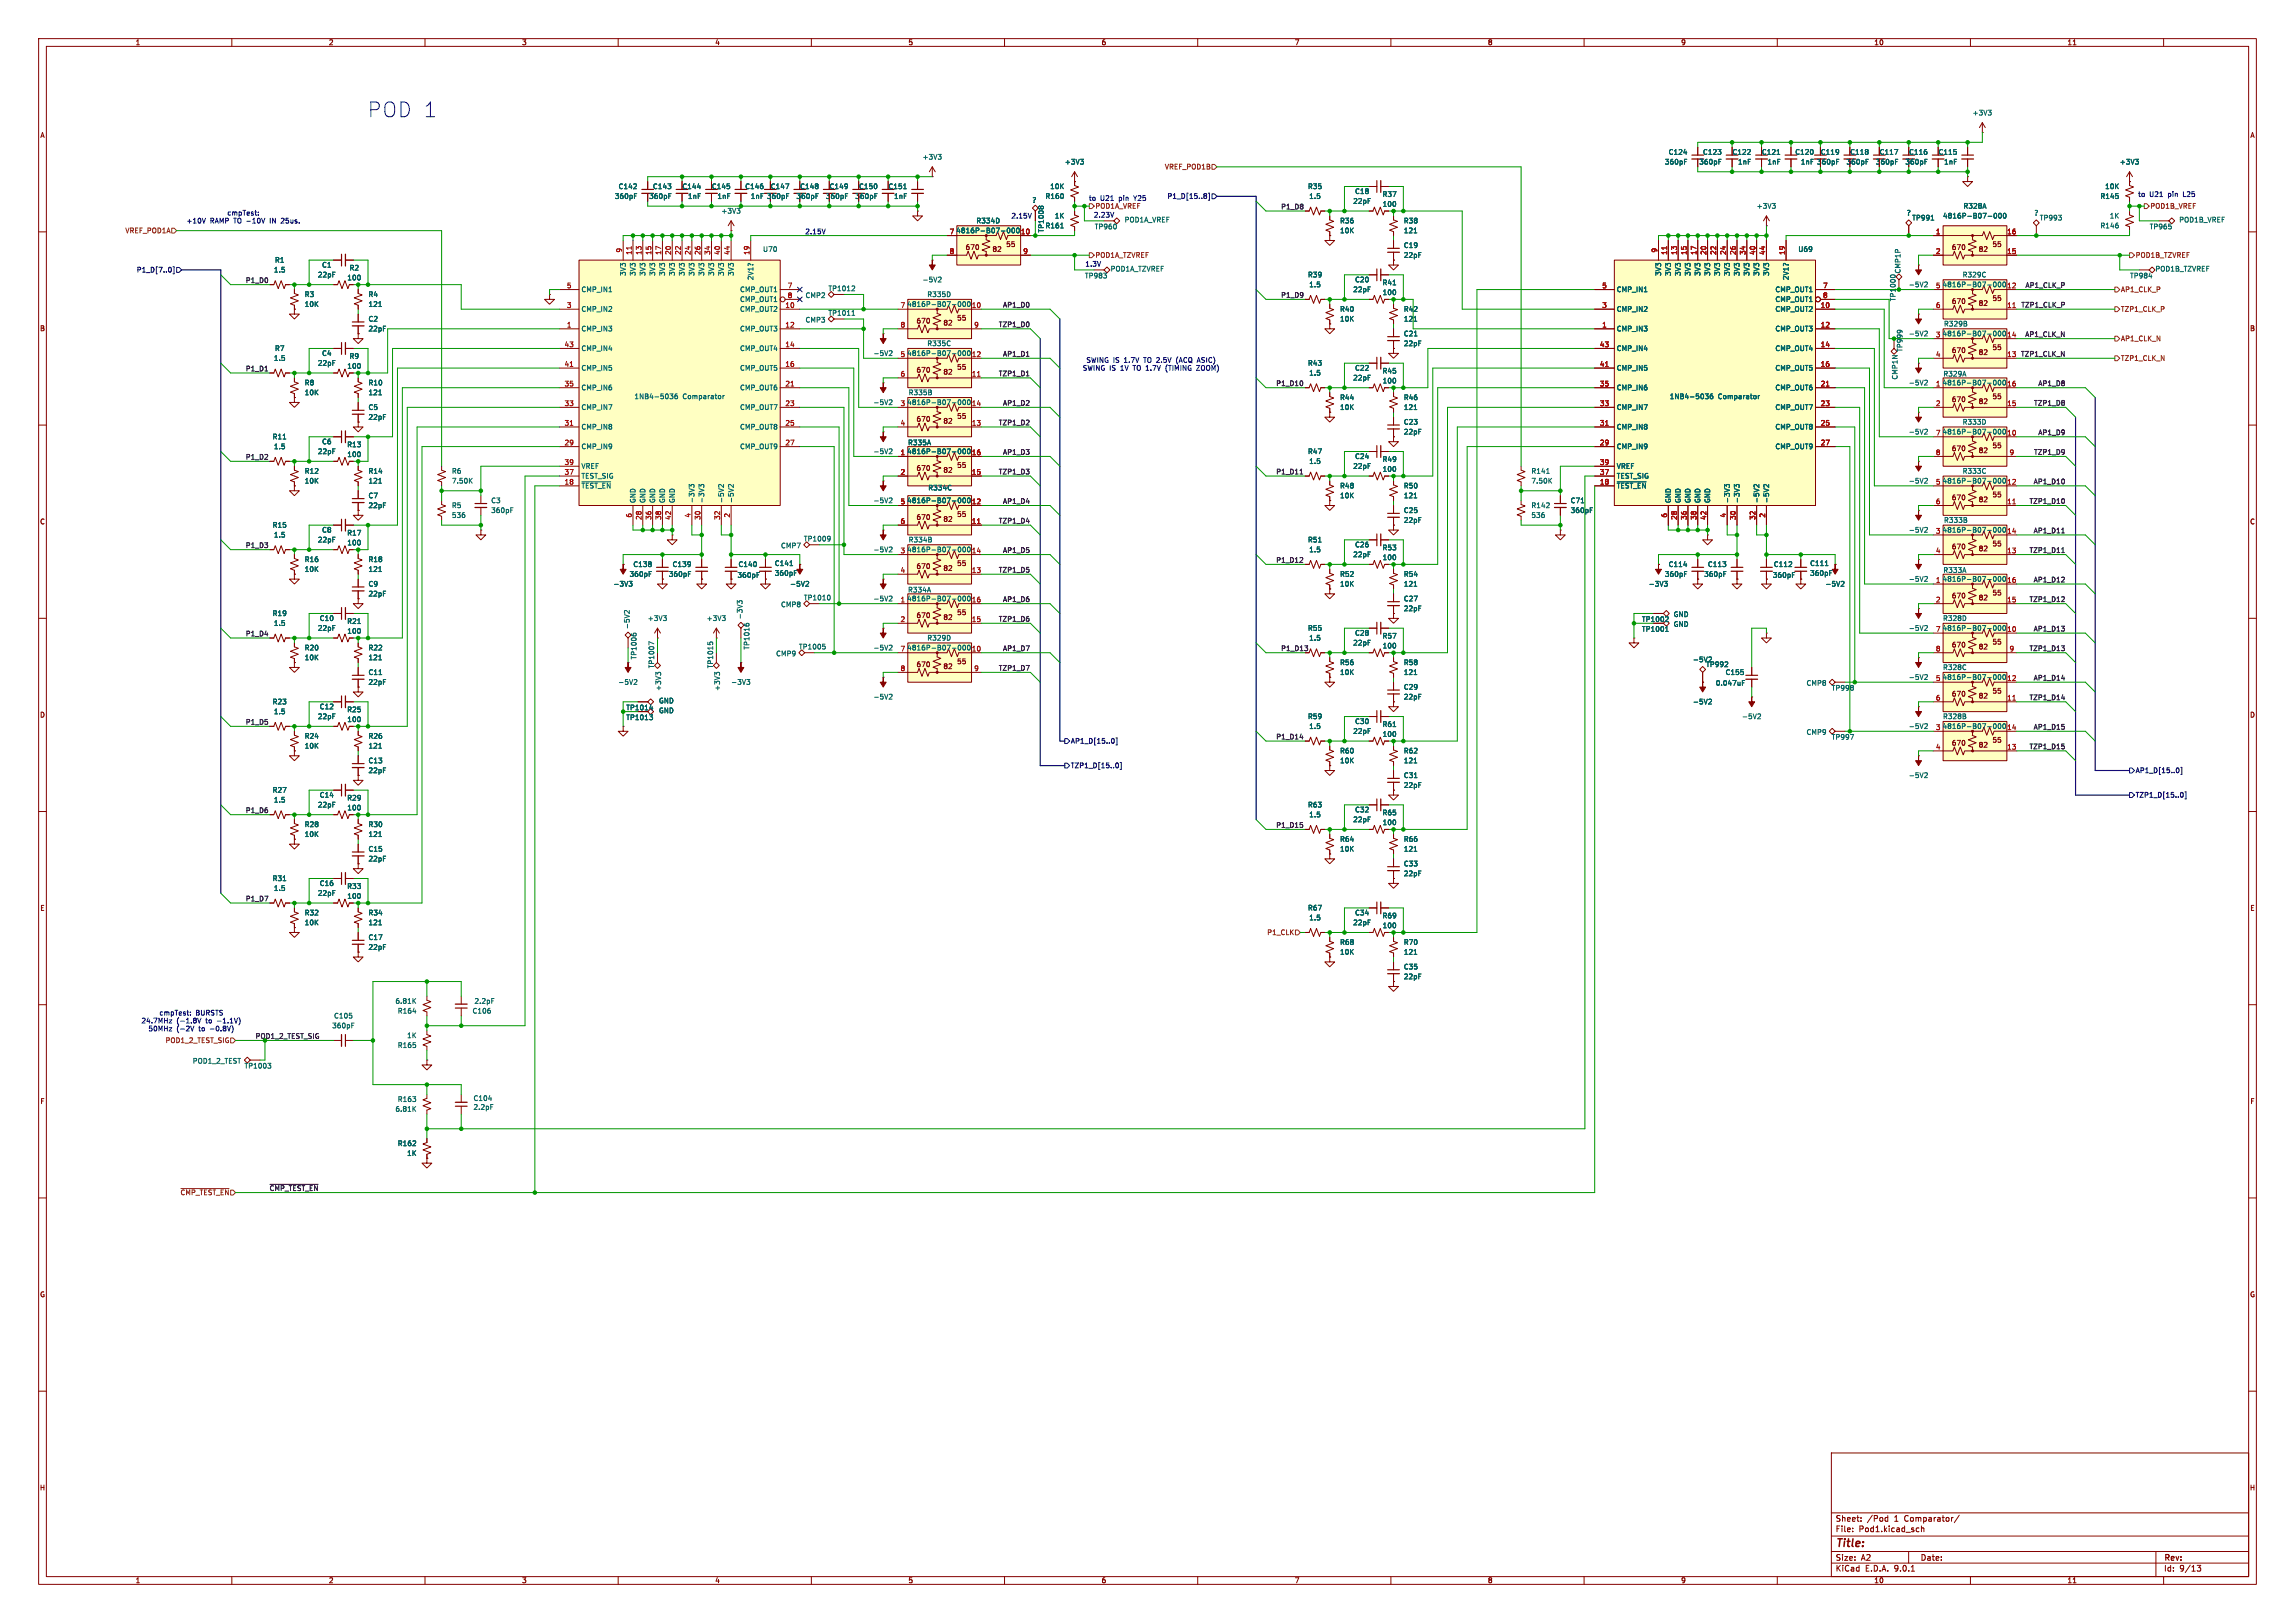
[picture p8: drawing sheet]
<svg xmlns="http://www.w3.org/2000/svg" width="594mm" height="420mm" viewBox="0 0 594 420" stroke-linecap="round" stroke-linejoin="round" font-family="sans-serif">
<defs><g id="words">
<text font-size="5.3" fill="#0000c2" x="95.2" y="30.6">POD 1</text>
<text font-size="2.8" fill="#840000" x="475" y="400.9">Title:</text>
<g font-size="2.1" fill="#840000">
<text x="475" y="394">Sheet:</text>
<text x="483.2" y="394">/Pod</text>
<text x="490.3" y="394">1</text>
<text x="493" y="394">Comparator/</text>
<text x="475" y="396.7">File:</text>
<text x="481.1" y="396.7">Pod1.kicad_sch</text>
<text x="475" y="406.9">KiCad</text>
<text x="475" y="404.1">Size:</text>
<text x="481.7" y="404.1">A2</text>
<text x="482.7" y="406.9">E.D.A.</text>
<text x="490.3" y="406.9">9.0.1</text>
<text x="497" y="404.1">Date:</text>
<text x="560" y="404.3">Rev:</text>
<text x="560" y="406.9">Id:</text>
<text x="564.1" y="406.9">9/13</text>
</g>
<g font-size="1.8" fill="#840000">
<text x="35" y="11.9">1</text>
<text x="85" y="11.9">2</text>
<text x="135" y="11.9">3</text>
<text x="185" y="11.9">4</text>
<text x="235" y="11.9">5</text>
<text x="285" y="11.9">6</text>
<text x="335" y="11.9">7</text>
<text x="385" y="11.9">8</text>
<text x="435" y="11.9">9</text>
<text x="485" y="11.9">10</text>
<text x="535" y="11.9">11</text>
<text x="10.3" y="35.9">A</text>
<text x="582.3" y="35.9">A</text>
<text x="466" y="42.8">1nF 360pF</text>
<text x="477.8" y="42.8">360pF</text>
<text x="485.4" y="42.8">360pF</text>
<text x="167.9" y="51.7">360pF</text>
<text x="213.6" y="51.7">360pF</text>
<text x="221.3" y="51.7">360pF</text>
<text x="249.8" y="64.9">670</text>
<text x="256.8" y="65.4">82</text>
<text x="260.3" y="64.1">55</text>
<text x="505.1" y="64.9">670</text>
<text x="512" y="65.4">82</text>
<text x="515.6" y="64.1">55</text>
<text x="237.1" y="83.9">670</text>
<text x="247.6" y="83.2">55</text>
<text x="505.1" y="78.8">670</text>
<text x="512" y="79.3">82</text>
<text x="515.6" y="78.1">55</text>
<text x="10.3" y="85.9">B</text>
<text x="244.1" y="84.4">82</text>
<text x="582.3" y="85.9">B</text>
<text x="247.6" y="95.9">55</text>
<text x="505.1" y="91.5">670</text>
<text x="512" y="92">82</text>
<text x="515.6" y="90.8">55</text>
<text x="237.1" y="96.6">670</text>
<text x="244.1" y="97.1">82</text>
<text x="505.1" y="104.2">670</text>
<text x="512" y="104.7">82</text>
<text x="515.6" y="103.5">55</text>
<text x="237.1" y="109.3">670</text>
<text x="244.1" y="109.8">82</text>
<text x="247.6" y="108.6">55</text>
<text x="505.1" y="116.9">670</text>
<text x="512" y="117.4">82</text>
<text x="515.6" y="116.2">55</text>
<text x="237.1" y="122">670</text>
<text x="244.1" y="122.5">82</text>
<text x="247.6" y="121.3">55</text>
<text x="505.1" y="129.6">670</text>
<text x="512" y="130.1">82</text>
<text x="515.6" y="128.9">55</text>
<text x="10.3" y="135.9">C</text>
<text x="237.1" y="134.7">670</text>
<text x="244.1" y="135.2">82</text>
<text x="247.6" y="134">55</text>
<text x="582.3" y="135.9">C</text>
<text x="505.1" y="142.3">670</text>
<text x="512" y="142.8">82</text>
<text x="515.6" y="141.6">55</text>
<text x="237.1" y="147.4">670</text>
<text x="244.1" y="147.9">82</text>
<text x="247.6" y="146.7">55</text>
<text x="505.1" y="155">670</text>
<text x="512" y="155.5">82</text>
<text x="515.6" y="154.3">55</text>
<text x="237.1" y="160.1">670</text>
<text x="244.1" y="160.6">82</text>
<text x="247.6" y="159.4">55</text>
<text x="505.1" y="167.7">670</text>
<text x="515.6" y="167">55</text>
<text x="237.1" y="172.8">670</text>
<text x="244.1" y="173.3">82</text>
<text x="247.6" y="172.1">55</text>
<text x="512" y="168.2">82</text>
<text x="515.6" y="179.7">55</text>
<text x="10.3" y="185.9">D</text>
<text x="162" y="184">TP1014</text>
<text x="505.1" y="180.4">670</text>
<text x="512" y="180.9">82</text>
<text x="582.3" y="185.9">D</text>
<text x="505.1" y="193.1">670</text>
<text x="512" y="193.6">82</text>
<text x="515.6" y="192.4">55</text>
<text x="10.3" y="235.9">E</text>
<text x="582.3" y="235.9">E</text>
<text x="10.3" y="285.9">F</text>
<text x="582.3" y="285.9">F</text>
<text x="10.3" y="335.9">G</text>
<text x="582.3" y="335.9">G</text>
<text x="10.2" y="385.9">H</text>
<text x="582.2" y="385.9">H</text>
<text x="35" y="409.9">1</text>
<text x="85" y="409.9">2</text>
<text x="135" y="409.9">3</text>
<text x="185" y="409.9">4</text>
<text x="235" y="409.9">5</text>
<text x="285" y="409.9">6</text>
<text x="335" y="409.9">7</text>
<text x="385" y="409.9">8</text>
<text x="435" y="409.9">9</text>
<text x="485" y="409.9">10</text>
<text x="535" y="409.9">11</text>
</g>
<g font-size="1.8" fill="#006464">
<text x="510.4" y="30.1">+3V3</text>
<text x="238.7" y="41.5">+3V3</text>
<text x="431.8" y="40.2">C124</text>
<text x="440.7" y="40.2">C123</text>
<text x="448.3" y="40.2">C122</text>
<text x="455.9" y="40.2">C121</text>
<text x="464.5" y="40.2">C120</text>
<text x="471.1" y="40.2">C119</text>
<text x="478.8" y="40.2">C118</text>
<text x="486.4" y="40.2">C117</text>
<text x="494" y="40.2">C116</text>
<text x="501.6" y="40.2">C115</text>
<text x="275.5" y="42.8">+3V3</text>
<text x="430.8" y="42.8">360pF</text>
<text x="439.7" y="42.8">360pF</text>
<text x="449.7" y="42.8">1nF</text>
<text x="457.3" y="42.8">1nF</text>
<text x="493" y="42.8">360pF</text>
<text x="503.1" y="42.8">1nF</text>
<text x="548.5" y="42.8">+3V3</text>
<text x="159" y="51.7">360pF</text>
<text x="160" y="49.1">C142</text>
<text x="168.9" y="49.1">C143</text>
<text x="176.5" y="49.1">C144</text>
<text x="177.9" y="51.7">1nF</text>
<text x="184.1" y="49.1">C145</text>
<text x="185.6" y="51.7">1nF</text>
<text x="192.8" y="49.1">C146</text>
<text x="194.2" y="51.7">1nF 360pF</text>
<text x="199.4" y="49.1">C147</text>
<text x="206" y="51.7">360pF</text>
<text x="207" y="49.1">C148</text>
<text x="214.6" y="49.1">C149</text>
<text x="222.2" y="49.1">C150</text>
<text x="229.8" y="49.1">C151</text>
<text x="231.3" y="51.7">1nF</text>
<text x="267.1" y="52.7">?</text>
<text x="270.5" y="51.7">R160</text>
<text x="271.7" y="49.1">10K</text>
<text x="338.4" y="49.1">R35</text>
<text x="338.7" y="51.7">1.5</text>
<text x="350.1" y="52.9">22pF</text>
<text x="350.6" y="50.4">C18</text>
<text x="357.7" y="51.2">R37</text>
<text x="357.7" y="53.7">100</text>
<text x="543.5" y="51.7">R145</text>
<text x="544.7" y="49.1">10K</text>
<text x="186.6" y="55.5">+3V3</text>
<text x="252.6" y="58">R334D</text>
<text x="270.5" y="59.3">R161</text>
<text x="272.9" y="56.7">1K</text>
<text x="283.2" y="59.5">TP960</text>
<text x="291" y="57.8">POD1A_VREF</text>
<text x="346.7" y="58">R36</text>
<text x="363.2" y="58">R38</text>
<text x="454.6" y="54.2">+3V3</text>
<text x="493.4" y="56">?</text>
<text x="494.8" y="57.3">TP991</text>
<text x="502.8" y="56.7">4816P-B07-000</text>
<text x="508.1" y="54.2">R328A</text>
<text x="526.4" y="56">?</text>
<text x="527.8" y="57.3">TP993</text>
<text x="543.5" y="59.3">R146</text>
<text x="545.9" y="56.7">1K</text>
<text x="556.3" y="59.5">TP965</text>
<text x="563.9" y="57.8">POD1B_VREF</text>
<text x="197.4" y="65.4">U70</text>
<text x="247.4" y="60.6">4816P-B07-000</text>
<text x="270.4" y="60.3" transform="rotate(-90 270.4 60.3)">TP1008</text>
<text x="346.7" y="60.6">10K</text>
<text x="363.2" y="60.6">121</text>
<text x="363.2" y="64.4">C19</text>
<text x="465.3" y="65.4">U69</text>
<text x="70.8" y="70.7">1.5</text>
<text x="71" y="68.2">R1</text>
<text x="82.2" y="72">22pF</text>
<text x="83.2" y="69.4">C1</text>
<text x="90.4" y="70.2">R2</text>
<text x="162.2" y="71.5" transform="rotate(-90 162.2 71.5)">3V3</text>
<text x="164.7" y="71.5" transform="rotate(-90 164.7 71.5)">3V3</text>
<text x="167.2" y="71.5" transform="rotate(-90 167.2 71.5)">3V3</text>
<text x="169.8" y="71.5" transform="rotate(-90 169.8 71.5)">3V3</text>
<text x="172.3" y="71.5" transform="rotate(-90 172.3 71.5)">3V3</text>
<text x="174.9" y="71.5" transform="rotate(-90 174.9 71.5)">3V3</text>
<text x="177.4" y="71.5" transform="rotate(-90 177.4 71.5)">3V3</text>
<text x="179.9" y="71.5" transform="rotate(-90 179.9 71.5)">3V3</text>
<text x="182.5" y="71.5" transform="rotate(-90 182.5 71.5)">3V3</text>
<text x="185" y="71.5" transform="rotate(-90 185 71.5)">3V3</text>
<text x="187.6" y="71.5" transform="rotate(-90 187.6 71.5)">3V3</text>
<text x="190.1" y="71.5" transform="rotate(-90 190.1 71.5)">3V3</text>
<text x="287.3" y="70.5">POD1A_TZVREF</text>
<text x="338.4" y="72">R39</text>
<text x="363.2" y="66.9">22pF</text>
<text x="430.1" y="71.5" transform="rotate(-90 430.1 71.5)">3V3</text>
<text x="432.7" y="71.5" transform="rotate(-90 432.7 71.5)">3V3</text>
<text x="435.2" y="71.5" transform="rotate(-90 435.2 71.5)">3V3</text>
<text x="437.7" y="71.5" transform="rotate(-90 437.7 71.5)">3V3</text>
<text x="440.3" y="71.5" transform="rotate(-90 440.3 71.5)">3V3</text>
<text x="442.8" y="71.5" transform="rotate(-90 442.8 71.5)">3V3</text>
<text x="445.4" y="71.5" transform="rotate(-90 445.4 71.5)">3V3</text>
<text x="447.9" y="71.5" transform="rotate(-90 447.9 71.5)">3V3</text>
<text x="450.4" y="71.5" transform="rotate(-90 450.4 71.5)">3V3</text>
<text x="453" y="71.5" transform="rotate(-90 453 71.5)">3V3</text>
<text x="455.5" y="71.5" transform="rotate(-90 455.5 71.5)">3V3</text>
<text x="458.1" y="71.5" transform="rotate(-90 458.1 71.5)">3V3</text>
<text x="492.1" y="70.9" transform="rotate(-90 492.1 70.9)">CMP1P</text>
<text x="507.9" y="72">R329C</text>
<text x="557.7" y="70.5">POD1B_TZVREF</text>
<text x="78.7" y="77.1">R3</text>
<text x="89.8" y="72.7">100</text>
<text x="95.3" y="77.1">R4</text>
<text x="150.4" y="75.8">CMP_IN1</text>
<text x="191.4" y="75.8">CMP_OUT1</text>
<text x="195.2" y="72.6" transform="rotate(-90 195.2 72.6)">2V1?</text>
<text x="208.4" y="77.3">CMP2</text>
<text x="214.3" y="75.5">TP1012</text>
<text x="238.7" y="73.3">-5V2</text>
<text x="239.9" y="77.1">R335D</text>
<text x="280.7" y="72.2">TP983</text>
<text x="338.7" y="74.5">1.5</text>
<text x="350.1" y="75.8">22pF</text>
<text x="350.6" y="73.3">C20</text>
<text x="357.7" y="74">R41</text>
<text x="357.7" y="76.6">100</text>
<text x="418.3" y="75.8">CMP_IN1</text>
<text x="459.4" y="75.8">CMP_OUT1</text>
<text x="463.1" y="72.6" transform="rotate(-90 463.1 72.6)">2V1?</text>
<text x="493.9" y="74.5">-5V2</text>
<text x="502.7" y="74.5">4816P-B07-000</text>
<text x="519.4" y="74.7">12</text>
<text x="551.2" y="72.2">TP984</text>
<text x="78.7" y="79.6">10K</text>
<text x="95.3" y="83.4">C2</text>
<text x="95.3" y="79.6">121</text>
<text x="150.4" y="80.9">CMP_IN2</text>
<text x="191.4" y="78.3">CMP_OUT1</text>
<text x="191.4" y="80.9">CMP_OUT2</text>
<text x="208.4" y="83.7">CMP3</text>
<text x="214.3" y="81.9">TP1011</text>
<text x="234.7" y="79.6">4816P-B07-000</text>
<text x="251.4" y="79.8">10</text>
<text x="346.7" y="80.9">R40</text>
<text x="346.7" y="83.4">10K</text>
<text x="363.2" y="83.4">121</text>
<text x="363.2" y="80.9">R42</text>
<text x="418.3" y="80.9">CMP_IN2</text>
<text x="459.4" y="78.3">CMP_OUT1</text>
<text x="459.4" y="80.9">CMP_OUT2</text>
<text x="490.8" y="78.1" transform="rotate(-90 490.8 78.1)">TP1000</text>
<text x="95.3" y="86">22pF</text>
<text x="150.4" y="86">CMP_IN3</text>
<text x="191.4" y="86">CMP_OUT3</text>
<text x="239.9" y="89.8">R335C</text>
<text x="363.2" y="87.2">C21</text>
<text x="363.2" y="89.8">22pF</text>
<text x="418.3" y="86">CMP_IN3</text>
<text x="459.4" y="86">CMP_OUT3</text>
<text x="493.9" y="87.2">-5V2</text>
<text x="502.7" y="87.2">4816P-B07-000</text>
<text x="503" y="84.7">R329B</text>
<text x="519.4" y="87.4">14</text>
<text x="70.8" y="93.6">1.5</text>
<text x="71" y="91">R7</text>
<text x="82.2" y="94.8">22pF</text>
<text x="83.2" y="92.3">C4</text>
<text x="89.8" y="95.6">100</text>
<text x="90.4" y="93.1">R9</text>
<text x="150.4" y="91">CMP_IN4</text>
<text x="191.4" y="91">CMP_OUT4</text>
<text x="226" y="92.3">-5V2</text>
<text x="234.7" y="92.3">4816P-B07-000</text>
<text x="251.4" y="92.5">12</text>
<text x="338.4" y="94.8">R43</text>
<text x="418.3" y="91">CMP_IN4</text>
<text x="459.4" y="91">CMP_OUT4</text>
<text x="492.6" y="91.2" transform="rotate(-90 492.6 91.2)">TP999</text>
<text x="78.7" y="99.9">R8</text>
<text x="95.3" y="99.9">R10</text>
<text x="150.4" y="96.1">CMP_IN5</text>
<text x="150.4" y="101.2">CMP_IN6</text>
<text x="191.4" y="96.1">CMP_OUT5</text>
<text x="191.4" y="101.2">CMP_OUT6</text>
<text x="338.7" y="97.4">1.5</text>
<text x="350.1" y="98.7">22pF</text>
<text x="350.6" y="96.1">C22</text>
<text x="357.7" y="96.9">R45</text>
<text x="357.7" y="99.4">100</text>
<text x="418.3" y="96.1">CMP_IN5</text>
<text x="418.3" y="101.2">CMP_IN6</text>
<text x="459.4" y="96.1">CMP_OUT5</text>
<text x="459.4" y="101.2">CMP_OUT6</text>
<text x="491.3" y="98.4" transform="rotate(-90 491.3 98.4)">CMP1N</text>
<text x="493.9" y="99.9">-5V2</text>
<text x="502.7" y="99.9">4816P-B07-000</text>
<text x="502.9" y="97.6">R329A</text>
<text x="519.4" y="100.1">16</text>
<text x="78.7" y="102.5">10K</text>
<text x="95.3" y="102.5">121</text>
<text x="95.3" y="106.3">C5</text>
<text x="150.4" y="106.3">CMP_IN7</text>
<text x="164.1" y="103.5">1NB4-5036</text>
<text x="176.7" y="103.5">Comparator</text>
<text x="191.4" y="106.3">CMP_OUT7</text>
<text x="226" y="105">-5V2</text>
<text x="234.7" y="105">4816P-B07-000</text>
<text x="235.1" y="102.5">R335B</text>
<text x="251.4" y="105.2">14</text>
<text x="346.7" y="103.7">R44</text>
<text x="346.7" y="106.3">10K</text>
<text x="363.2" y="106.3">121</text>
<text x="363.2" y="103.7">R46</text>
<text x="418.3" y="106.3">CMP_IN7</text>
<text x="432.1" y="103.5">1NB4-5036</text>
<text x="444.7" y="103.5">Comparator</text>
<text x="459.4" y="106.3">CMP_OUT7</text>
<text x="70.4" y="113.9">R11</text>
<text x="95.3" y="108.8">22pF</text>
<text x="150.4" y="111.4">CMP_IN8</text>
<text x="191.4" y="111.4">CMP_OUT8</text>
<text x="363.2" y="110.1">C23</text>
<text x="363.2" y="112.6">22pF</text>
<text x="418.3" y="111.4">CMP_IN8</text>
<text x="459.4" y="111.4">CMP_OUT8</text>
<text x="493.9" y="112.6">-5V2</text>
<text x="502.7" y="112.6">4816P-B07-000</text>
<text x="507.9" y="110.1">R333D</text>
<text x="519.4" y="112.8">10</text>
<text x="70.8" y="116.4">1.5</text>
<text x="82.2" y="117.7">22pF</text>
<text x="83.2" y="115.2">C6</text>
<text x="89.7" y="115.9">R13</text>
<text x="89.8" y="118.5">100</text>
<text x="150.4" y="116.4">CMP_IN9</text>
<text x="191.4" y="116.4">CMP_OUT9</text>
<text x="226" y="117.7">-5V2</text>
<text x="234.7" y="117.7">4816P-B07-000</text>
<text x="234.9" y="115.4">R335A</text>
<text x="338.4" y="117.7">R47</text>
<text x="350.6" y="119">C24</text>
<text x="357.7" y="119.7">R49</text>
<text x="418.3" y="116.4">CMP_IN9</text>
<text x="459.4" y="116.4">CMP_OUT9</text>
<text x="78.7" y="122.8">R12</text>
<text x="78.7" y="125.3">10K</text>
<text x="95.3" y="125.3">121</text>
<text x="95.3" y="122.8">R14</text>
<text x="116.8" y="122.8">R6</text>
<text x="116.8" y="125.3">7.50K</text>
<text x="150.4" y="121.5">VREF</text>
<text x="150.4" y="124.1">TEST_SIG</text>
<text x="338.7" y="120.2">1.5</text>
<text x="350.1" y="121.5">22pF</text>
<text x="357.7" y="122.3">100</text>
<text x="396.2" y="122.8">R141</text>
<text x="396.2" y="125.3">7.50K</text>
<text x="418.3" y="121.5">VREF</text>
<text x="418.3" y="124.1">TEST_SIG</text>
<text x="493.9" y="125.3">-5V2</text>
<text x="502.7" y="125.3">4816P-B07-000</text>
<text x="507.9" y="122.8">R333C</text>
<text x="519.4" y="125.5">12</text>
<text x="95.3" y="129.1">C7</text>
<text x="95.3" y="131.7">22pF</text>
<text x="116.8" y="131.7">R5</text>
<text x="127" y="130.4">C3</text>
<text x="150.4" y="126.6">~{TEST_EN}</text>
<text x="164.7" y="130.3" transform="rotate(-90 164.7 130.3)">GND</text>
<text x="167.2" y="130.3" transform="rotate(-90 167.2 130.3)">GND</text>
<text x="169.8" y="130.3" transform="rotate(-90 169.8 130.3)">GND</text>
<text x="172.3" y="130.3" transform="rotate(-90 172.3 130.3)">GND</text>
<text x="174.9" y="130.3" transform="rotate(-90 174.9 130.3)">GND</text>
<text x="179.9" y="130.3" transform="rotate(-90 179.9 130.3)">-3V3</text>
<text x="182.5" y="130.3" transform="rotate(-90 182.5 130.3)">-3V3</text>
<text x="187.6" y="130.3" transform="rotate(-90 187.6 130.3)">-5V2</text>
<text x="190.1" y="130.3" transform="rotate(-90 190.1 130.3)">-5V2</text>
<text x="226" y="130.4">-5V2</text>
<text x="234.7" y="130.4">4816P-B07-000</text>
<text x="240.1" y="127.1">R334C</text>
<text x="346.7" y="126.6">R48</text>
<text x="346.7" y="129.1">10K</text>
<text x="363.2" y="129.1">121</text>
<text x="363.2" y="126.6">R50</text>
<text x="396.2" y="131.7">R142</text>
<text x="406.4" y="130.4">C71</text>
<text x="418.3" y="126.6">~{TEST_EN}</text>
<text x="432.7" y="130.3" transform="rotate(-90 432.7 130.3)">GND</text>
<text x="435.2" y="130.3" transform="rotate(-90 435.2 130.3)">GND</text>
<text x="437.7" y="130.3" transform="rotate(-90 437.7 130.3)">GND</text>
<text x="440.3" y="130.3" transform="rotate(-90 440.3 130.3)">GND</text>
<text x="442.8" y="130.3" transform="rotate(-90 442.8 130.3)">GND</text>
<text x="447.9" y="130.3" transform="rotate(-90 447.9 130.3)">-3V3</text>
<text x="450.4" y="130.3" transform="rotate(-90 450.4 130.3)">-3V3</text>
<text x="455.5" y="130.3" transform="rotate(-90 455.5 130.3)">-5V2</text>
<text x="458.1" y="130.3" transform="rotate(-90 458.1 130.3)">-5V2</text>
<text x="70.4" y="136.8">R15</text>
<text x="116.8" y="134.2">536</text>
<text x="127" y="132.9">360pF</text>
<text x="363.2" y="132.9">C25</text>
<text x="363.2" y="135.5">22pF</text>
<text x="396.2" y="134.2">536</text>
<text x="406.4" y="132.9">360pF</text>
<text x="503" y="135.5">R333B</text>
<text x="70.8" y="139.3">1.5</text>
<text x="82.2" y="140.6">22pF</text>
<text x="83.2" y="138">C8</text>
<text x="89.7" y="138.8">R17</text>
<text x="89.8" y="141.3">100</text>
<text x="202" y="142.1">CMP7</text>
<text x="207.9" y="140.3">TP1009</text>
<text x="226" y="143.1">-5V2</text>
<text x="234.7" y="143.1">4816P-B07-000</text>
<text x="235.1" y="140.6">R334B</text>
<text x="251.4" y="143.3">14</text>
<text x="338.4" y="140.6">R51</text>
<text x="338.7" y="143.1">1.5</text>
<text x="350.6" y="141.8">C26</text>
<text x="357.7" y="142.6">R53</text>
<text x="493.9" y="138">-5V2</text>
<text x="502.7" y="138">4816P-B07-000</text>
<text x="519.4" y="138.2">14</text>
<text x="78.7" y="145.6">R16</text>
<text x="78.7" y="148.2">10K</text>
<text x="95.3" y="148.2">121</text>
<text x="95.3" y="145.6">R18</text>
<text x="162.8" y="149.5">360pF</text>
<text x="163.8" y="146.9">C138</text>
<text x="173" y="149.5">360pF</text>
<text x="174" y="146.9">C139</text>
<text x="190.8" y="149.7">360pF</text>
<text x="191" y="146.9">C140</text>
<text x="200.4" y="146.7">C141</text>
<text x="200.4" y="149.2">360pF</text>
<text x="346.7" y="149.5">R52</text>
<text x="350.1" y="144.4">22pF</text>
<text x="357.7" y="145.1">100</text>
<text x="363.2" y="149.5">R54</text>
<text x="430.8" y="149.5">360pF</text>
<text x="431.8" y="146.9">C114</text>
<text x="441" y="149.5">360pF</text>
<text x="441.9" y="146.9">C113</text>
<text x="458.7" y="149.7">360pF</text>
<text x="459" y="146.9">C112</text>
<text x="468.4" y="146.7">C111</text>
<text x="468.4" y="149.2">360pF</text>
<text x="502.9" y="148.4">R333A</text>
<text x="95.3" y="152">C9</text>
<text x="95.3" y="154.5">22pF</text>
<text x="158.6" y="152">-3V3</text>
<text x="204.4" y="152">-5V2</text>
<text x="207.9" y="155.5">TP1010</text>
<text x="226" y="155.8">-5V2</text>
<text x="234.7" y="155.8">4816P-B07-000</text>
<text x="234.9" y="153.5">R334A</text>
<text x="251.4" y="156">16</text>
<text x="346.7" y="152">10K</text>
<text x="363.2" y="152">121</text>
<text x="363.2" y="155.8">C27</text>
<text x="426.6" y="152">-3V3</text>
<text x="472.3" y="152">-5V2</text>
<text x="493.9" y="150.7">-5V2</text>
<text x="502.7" y="150.7">4816P-B07-000</text>
<text x="519.4" y="150.9">16</text>
<text x="70.4" y="159.6">R19</text>
<text x="82.6" y="160.9">C10</text>
<text x="89.7" y="161.6">R21</text>
<text x="167.5" y="160.9">+3V3</text>
<text x="182.8" y="160.9">+3V3</text>
<text x="192.4" y="160.4" transform="rotate(-90 192.4 160.4)">-3V3</text>
<text x="202" y="157.3">CMP8</text>
<text x="363.2" y="158.3">22pF</text>
<text x="424.9" y="161.1">TP1002</text>
<text x="433.1" y="159.9">GND</text>
<text x="502.8" y="160.9">R328D</text>
<text x="70.8" y="162.2">1.5</text>
<text x="82.2" y="163.4">22pF</text>
<text x="89.8" y="164.2">100</text>
<text x="163.2" y="162.9" transform="rotate(-90 163.2 162.9)">-5V2</text>
<text x="239.9" y="166">R329D</text>
<text x="338.4" y="163.4">R55</text>
<text x="338.7" y="166">1.5</text>
<text x="350.1" y="167.2">22pF</text>
<text x="350.6" y="164.7">C28</text>
<text x="357.7" y="165.5">R57</text>
<text x="357.7" y="168">100</text>
<text x="424.9" y="163.7">TP1001</text>
<text x="433.1" y="162.4">GND</text>
<text x="493.9" y="163.4">-5V2</text>
<text x="502.7" y="163.4">4816P-B07-000</text>
<text x="519.4" y="163.6">10</text>
<text x="78.7" y="168.5">R20</text>
<text x="78.7" y="171">10K</text>
<text x="95.3" y="171">121</text>
<text x="95.3" y="168.5">R22</text>
<text x="164.9" y="170.8" transform="rotate(-90 164.9 170.8)">TP1006</text>
<text x="169.5" y="173.1" transform="rotate(-90 169.5 173.1)">TP1007</text>
<text x="184.8" y="173.1" transform="rotate(-90 184.8 173.1)">TP1015</text>
<text x="194.2" y="168.2" transform="rotate(-90 194.2 168.2)">TP1016</text>
<text x="200.8" y="170">CMP9</text>
<text x="206.7" y="168.2">TP1005</text>
<text x="226" y="168.5">-5V2</text>
<text x="234.7" y="168.5">4816P-B07-000</text>
<text x="251.4" y="168.7">10</text>
<text x="346.7" y="172.3">R56</text>
<text x="363.2" y="172.3">R58</text>
<text x="438" y="171.6">-5V2</text>
<text x="441.5" y="172.8">TP992</text>
<text x="502.8" y="173.6">R328C</text>
<text x="95.3" y="174.9">C11</text>
<text x="95.3" y="177.4">22pF</text>
<text x="159.9" y="177.4">-5V2</text>
<text x="171.3" y="178.9" transform="rotate(-90 171.3 178.9)">+3V3</text>
<text x="186.5" y="178.9" transform="rotate(-90 186.5 178.9)">+3V3</text>
<text x="189.1" y="177.4">-3V3</text>
<text x="346.7" y="174.9">10K</text>
<text x="363.2" y="174.9">121</text>
<text x="363.2" y="178.7">C29</text>
<text x="444" y="177.6">0.047uF</text>
<text x="446.5" y="174.9">C155</text>
<text x="467.5" y="177.6">CMP8</text>
<text x="474" y="178.9">TP998</text>
<text x="493.9" y="176.1">-5V2</text>
<text x="502.7" y="176.1">4816P-B07-000</text>
<text x="519.4" y="176.3">12</text>
<text x="70.4" y="182.5">R23</text>
<text x="70.8" y="185">1.5</text>
<text x="82.6" y="183.7">C12</text>
<text x="89.7" y="184.5">R25</text>
<text x="170.4" y="184.8">GND</text>
<text x="170.4" y="182.2">GND</text>
<text x="226" y="181.2">-5V2</text>
<text x="363.2" y="181.2">22pF</text>
<text x="438" y="182.5">-5V2</text>
<text x="78.7" y="191.4">R24</text>
<text x="82.2" y="186.3">22pF</text>
<text x="89.8" y="187">100</text>
<text x="95.3" y="191.4">R26</text>
<text x="162" y="186.5">TP1013</text>
<text x="338.4" y="186.3">R59</text>
<text x="338.7" y="188.8">1.5</text>
<text x="350.1" y="190.1">22pF</text>
<text x="350.6" y="187.6">C30</text>
<text x="357.7" y="188.3">R61</text>
<text x="357.7" y="190.9">100</text>
<text x="450.7" y="186.3">-5V2</text>
<text x="467.5" y="190.3">CMP9</text>
<text x="474" y="191.6">TP997</text>
<text x="493.9" y="188.8">-5V2</text>
<text x="502.7" y="188.8">4816P-B07-000</text>
<text x="502.8" y="186.3">R328B</text>
<text x="519.4" y="189">14</text>
<text x="78.7" y="193.9">10K</text>
<text x="95.3" y="193.9">121</text>
<text x="95.3" y="197.7">C13</text>
<text x="346.7" y="195.2">R60</text>
<text x="346.7" y="197.7">10K</text>
<text x="363.2" y="197.7">121</text>
<text x="363.2" y="195.2">R62</text>
<text x="95.3" y="200.3">22pF</text>
<text x="363.2" y="201.5">C31</text>
<text x="493.9" y="201.5">-5V2</text>
<text x="70.4" y="205.3">R27</text>
<text x="70.8" y="207.9">1.5</text>
<text x="82.2" y="209.1">22pF</text>
<text x="82.6" y="206.6">C14</text>
<text x="89.7" y="207.4">R29</text>
<text x="89.8" y="209.9">100</text>
<text x="338.4" y="209.1">R63</text>
<text x="363.2" y="204.1">22pF</text>
<text x="78.7" y="214.2">R28</text>
<text x="95.3" y="214.2">R30</text>
<text x="338.7" y="211.7">1.5</text>
<text x="350.1" y="213">22pF</text>
<text x="350.6" y="210.4">C32</text>
<text x="357.7" y="211.2">R65</text>
<text x="357.7" y="213.7">100</text>
<text x="78.7" y="216.8">10K</text>
<text x="95.3" y="216.8">121</text>
<text x="95.3" y="220.6">C15</text>
<text x="346.7" y="218">R64</text>
<text x="346.7" y="220.6">10K</text>
<text x="363.2" y="220.6">121</text>
<text x="363.2" y="218">R66</text>
<text x="95.3" y="223.1">22pF</text>
<text x="363.2" y="224.4">C33</text>
<text x="363.2" y="226.9">22pF</text>
<text x="70.4" y="228.2">R31</text>
<text x="70.8" y="230.7">1.5</text>
<text x="82.2" y="232">22pF</text>
<text x="82.6" y="229.5">C16</text>
<text x="89.7" y="230.2">R33</text>
<text x="89.8" y="232.8">100</text>
<text x="78.7" y="237.1">R32</text>
<text x="78.7" y="239.6">10K</text>
<text x="95.3" y="239.6">121</text>
<text x="95.3" y="237.1">R34</text>
<text x="338.4" y="235.8">R67</text>
<text x="338.7" y="238.4">1.5</text>
<text x="350.1" y="239.6">22pF</text>
<text x="350.6" y="237.1">C34</text>
<text x="357.7" y="237.8">R69</text>
<text x="95.3" y="243.4">C17</text>
<text x="95.3" y="246">22pF</text>
<text x="346.7" y="244.7">R68</text>
<text x="357.7" y="240.4">100</text>
<text x="363.2" y="244.7">R70</text>
<text x="346.7" y="247.2">10K</text>
<text x="363.2" y="247.2">121</text>
<text x="363.2" y="251.1">C35</text>
<text x="363.2" y="253.6">22pF</text>
<text x="86.3" y="263.8">C105</text>
<text x="102.2" y="259.9">6.81K</text>
<text x="102.8" y="262.5">R164</text>
<text x="122.2" y="262.5">C106</text>
<text x="122.7" y="259.9">2.2pF</text>
<text x="85.9" y="266.3">360pF</text>
<text x="105.3" y="268.8">1K</text>
<text x="49.8" y="275.4">POD1_2_TEST</text>
<text x="102.8" y="271.4">R165</text>
<text x="63.2" y="276.7">TP1003</text>
<text x="102.2" y="287.9">6.81K</text>
<text x="102.8" y="285.3">R163</text>
<text x="122.4" y="285.1">C104</text>
<text x="122.4" y="287.4">2.2pF</text>
<text x="102.8" y="296.8">R162</text>
<text x="105.3" y="299.3">1K</text>
</g>
<g font-size="1.8" fill="#725600">
<text x="301.4" y="44">VREF_POD1B</text>
<text x="283.4" y="54.2">POD1A_VREF</text>
<text x="556.5" y="54.2">POD1B_VREF</text>
<text x="32.3" y="60.6">VREF_POD1A</text>
<text x="283.4" y="66.9">POD1A_TZVREF</text>
<text x="552.6" y="66.9">POD1B_TZVREF</text>
<text x="548.8" y="75.8">AP1_CLK_P</text>
<text x="548.8" y="80.9">TZP1_CLK_P</text>
<text x="548.8" y="88.5">AP1_CLK_N</text>
<text x="548.8" y="93.6">TZP1_CLK_N</text>
<text x="327.9" y="242.2">P1_CLK</text>
<text x="42.7" y="270.1">POD1_2_TEST_SIG</text>
<text x="46.6" y="309.5">~{CMP_TEST_EN}</text>
</g>
<g font-size="1.8" fill="#0000c2">
<text x="281.7" y="52.2">to</text>
<text x="284.8" y="52.2">U21</text>
<text x="289.7" y="52.2">pin</text>
<text x="293.8" y="52.2">Y25</text>
<text x="553.3" y="51.2">to</text>
<text x="556.3" y="51.2">U21</text>
<text x="561.3" y="51.2">pin</text>
<text x="565.3" y="51.2">L25</text>
<text x="48.1" y="58">+10V</text>
<text x="54.4" y="58">RAMP TO -10V</text>
<text x="58.7" y="56">cmpTest:</text>
<text x="70.4" y="58">IN</text>
<text x="73.5" y="58">25us.</text>
<text x="261.7" y="56.7">2.15V</text>
<text x="283" y="56.5">2.23V</text>
<text x="208.3" y="60.8">2.15V</text>
<text x="280.8" y="69.2">1.3V</text>
<text x="281.1" y="94.1">SWING IS</text>
<text x="291.1" y="94.1">1.7V</text>
<text x="296.4" y="94.1">TO 2.5V</text>
<text x="305.1" y="94.1">(ACQ</text>
<text x="310.8" y="94.1">ASIC)</text>
<text x="280.1" y="96.1">SWING IS</text>
<text x="290.1" y="96.1">1V</text>
<text x="293.6" y="96.1">TO 1.7V</text>
<text x="302.4" y="96.1">(TIMING</text>
<text x="310.6" y="96.1">ZOOM)</text>
<text x="41.1" y="263">cmpTest:</text>
<text x="50.7" y="263">BURSTS</text>
<text x="36.5" y="265">24.7MHz</text>
<text x="38.3" y="267.1">50MHz</text>
<text x="45.7" y="265">(-1.8V</text>
<text x="45.7" y="267.1">(-2V</text>
<text x="51.6" y="267.1">to</text>
<text x="53.4" y="265">to</text>
<text x="54.6" y="267.1">-0.8V)</text>
<text x="56.4" y="265">-1.1V)</text>
</g>
<g font-size="1.8" fill="#000084">
<text x="302" y="51.7">P1_D[15..8]</text>
<text x="35.3" y="70.7">P1_D[7..0]</text>
<text x="277.1" y="192.6">AP1_D[15..0]</text>
<text x="277.1" y="199">TZP1_D[15..0]</text>
<text x="552.6" y="200.3">AP1_D[15..0]</text>
<text x="552.6" y="206.6">TZP1_D[15..0]</text>
</g>
<g font-size="1.8" fill="#0f0f0f">
<text x="331.5" y="54.3">P1_D8</text>
<text x="63.5" y="73.3">P1_D0</text>
<text x="331.5" y="77.1">P1_D9</text>
<text x="524.1" y="74.6">AP1_CLK_P</text>
<text x="259.5" y="79.7">AP1_D0</text>
<text x="523" y="79.7">TZP1_CLK_P</text>
<text x="258.4" y="84.7">TZP1_D0</text>
<text x="524.1" y="87.3">AP1_CLK_N</text>
<text x="259.5" y="92.4">AP1_D1</text>
<text x="523" y="92.4">TZP1_CLK_N</text>
<text x="63.5" y="96.2">P1_D1</text>
<text x="258.4" y="97.4">TZP1_D1</text>
<text x="330.2" y="100">P1_D10</text>
<text x="527.5" y="100">AP1_D8</text>
<text x="259.5" y="105.1">AP1_D2</text>
<text x="526.4" y="105.1">TZP1_D8</text>
<text x="258.4" y="110.1">TZP1_D2</text>
<text x="527.5" y="112.7">AP1_D9</text>
<text x="63.5" y="119">P1_D2</text>
<text x="259.5" y="117.8">AP1_D3</text>
<text x="526.4" y="117.8">TZP1_D9</text>
<text x="258.4" y="122.8">TZP1_D3</text>
<text x="330.2" y="122.8">P1_D11</text>
<text x="526.2" y="125.4">AP1_D10</text>
<text x="259.5" y="130.5">AP1_D4</text>
<text x="525.2" y="130.5">TZP1_D10</text>
<text x="258.4" y="135.5">TZP1_D4</text>
<text x="63.5" y="141.9">P1_D3</text>
<text x="259.5" y="143.2">AP1_D5</text>
<text x="525.2" y="143.2">TZP1_D11</text>
<text x="526.2" y="138.1">AP1_D11</text>
<text x="258.4" y="148.2">TZP1_D5</text>
<text x="330.2" y="145.7">P1_D12</text>
<text x="259.5" y="155.9">AP1_D6</text>
<text x="525.2" y="155.9">TZP1_D12</text>
<text x="526.2" y="150.8">AP1_D12</text>
<text x="258.4" y="160.9">TZP1_D6</text>
<text x="63.5" y="164.8">P1_D4</text>
<text x="526.2" y="163.5">AP1_D13</text>
<text x="258.4" y="173.6">TZP1_D7</text>
<text x="259.5" y="168.6">AP1_D7</text>
<text x="331.5" y="168.6">P1_D13</text>
<text x="525.2" y="168.6">TZP1_D13</text>
<text x="526.2" y="176.2">AP1_D14</text>
<text x="525.2" y="181.3">TZP1_D14</text>
<text x="63.5" y="187.6">P1_D5</text>
<text x="330.2" y="191.4">P1_D14</text>
<text x="526.2" y="188.9">AP1_D15</text>
<text x="525.2" y="194">TZP1_D15</text>
<text x="63.5" y="210.5">P1_D6</text>
<text x="330.2" y="214.3">P1_D15</text>
<text x="63.5" y="233.3">P1_D7</text>
<text x="69.6" y="308.3">~{CMP_TEST_EN}</text>
</g>
<g font-size="1.8" fill="#a90000">
<text x="161" y="65.5" transform="rotate(-90 161 65.5)">9</text>
<text x="245.7" y="60.7">7</text>
<text x="245.7" y="65.8">8</text>
<text x="264.1" y="60.7">10</text>
<text x="264.7" y="65.8">9</text>
<text x="429" y="65.5" transform="rotate(-90 429 65.5)">9</text>
<text x="500.9" y="60.7">1</text>
<text x="500.9" y="65.8">2</text>
<text x="519.4" y="60.7">16</text>
<text x="519.4" y="65.8">15</text>
<text x="163.6" y="66.1" transform="rotate(-90 163.6 66.1)">11</text>
<text x="166.1" y="66.1" transform="rotate(-90 166.1 66.1)">13</text>
<text x="168.7" y="66.1" transform="rotate(-90 168.7 66.1)">15</text>
<text x="171.2" y="66.1" transform="rotate(-90 171.2 66.1)">17</text>
<text x="173.7" y="66.1" transform="rotate(-90 173.7 66.1)">20</text>
<text x="176.3" y="66.1" transform="rotate(-90 176.3 66.1)">22</text>
<text x="178.8" y="66.1" transform="rotate(-90 178.8 66.1)">24</text>
<text x="181.4" y="66.1" transform="rotate(-90 181.4 66.1)">26</text>
<text x="183.9" y="66.1" transform="rotate(-90 183.9 66.1)">34</text>
<text x="186.4" y="66.1" transform="rotate(-90 186.4 66.1)">40</text>
<text x="189" y="66.1" transform="rotate(-90 189 66.1)">44</text>
<text x="194.1" y="66.1" transform="rotate(-90 194.1 66.1)">19</text>
<text x="431.5" y="66.1" transform="rotate(-90 431.5 66.1)">11</text>
<text x="434.1" y="66.1" transform="rotate(-90 434.1 66.1)">13</text>
<text x="436.6" y="66.1" transform="rotate(-90 436.6 66.1)">15</text>
<text x="439.2" y="66.1" transform="rotate(-90 439.2 66.1)">17</text>
<text x="441.7" y="66.1" transform="rotate(-90 441.7 66.1)">20</text>
<text x="444.2" y="66.1" transform="rotate(-90 444.2 66.1)">22</text>
<text x="446.8" y="66.1" transform="rotate(-90 446.8 66.1)">24</text>
<text x="449.3" y="66.1" transform="rotate(-90 449.3 66.1)">26</text>
<text x="451.9" y="66.1" transform="rotate(-90 451.9 66.1)">34</text>
<text x="454.4" y="66.1" transform="rotate(-90 454.4 66.1)">40</text>
<text x="456.9" y="66.1" transform="rotate(-90 456.9 66.1)">44</text>
<text x="462" y="66.1" transform="rotate(-90 462 66.1)">19</text>
<text x="146.6" y="74.7">5</text>
<text x="203.8" y="74.7">7</text>
<text x="203.8" y="77.2">8</text>
<text x="414.6" y="74.7">5</text>
<text x="471.7" y="74.7">7</text>
<text x="471.7" y="77.2">8</text>
<text x="500.9" y="74.7">5</text>
<text x="146.6" y="79.8">3</text>
<text x="203.2" y="79.8">10</text>
<text x="233" y="79.8">7</text>
<text x="414.6" y="79.8">3</text>
<text x="471.1" y="79.8">10</text>
<text x="500.9" y="79.8">6</text>
<text x="519.4" y="79.8">11</text>
<text x="146" y="89.9">43</text>
<text x="146.6" y="84.8">1</text>
<text x="203.2" y="84.8">12</text>
<text x="203.2" y="89.9">14</text>
<text x="233" y="84.8">8</text>
<text x="252" y="84.8">9</text>
<text x="414" y="89.9">43</text>
<text x="414.6" y="84.8">1</text>
<text x="471.1" y="84.8">12</text>
<text x="471.1" y="89.9">14</text>
<text x="500.9" y="87.4">3</text>
<text x="146" y="95">41</text>
<text x="203.2" y="95">16</text>
<text x="233" y="92.5">5</text>
<text x="414" y="95">41</text>
<text x="471.1" y="95">16</text>
<text x="500.9" y="92.5">4</text>
<text x="519.4" y="92.5">13</text>
<text x="146" y="100.1">35</text>
<text x="203.2" y="100.1">21</text>
<text x="233" y="97.5">6</text>
<text x="251.4" y="97.5">11</text>
<text x="414" y="100.1">35</text>
<text x="471.1" y="100.1">21</text>
<text x="500.9" y="100.1">1</text>
<text x="146" y="105.2">33</text>
<text x="203.2" y="105.2">23</text>
<text x="233" y="105.2">3</text>
<text x="414" y="105.2">33</text>
<text x="471.1" y="105.2">23</text>
<text x="500.9" y="105.2">2</text>
<text x="519.4" y="105.2">15</text>
<text x="146" y="110.2">31</text>
<text x="203.2" y="110.2">25</text>
<text x="233" y="110.2">4</text>
<text x="251.4" y="110.2">13</text>
<text x="414" y="110.2">31</text>
<text x="471.1" y="110.2">25</text>
<text x="500.9" y="112.8">7</text>
<text x="146" y="115.3">29</text>
<text x="203.2" y="115.3">27</text>
<text x="233" y="117.9">1</text>
<text x="251.4" y="117.9">16</text>
<text x="414" y="115.3">29</text>
<text x="471.1" y="115.3">27</text>
<text x="500.9" y="117.9">8</text>
<text x="520" y="117.9">9</text>
<text x="146" y="120.4">39</text>
<text x="146" y="122.9">37</text>
<text x="146" y="125.5">18</text>
<text x="233" y="122.9">2</text>
<text x="251.4" y="122.9">15</text>
<text x="414" y="120.4">39</text>
<text x="414" y="122.9">37</text>
<text x="414" y="125.5">18</text>
<text x="500.9" y="125.5">5</text>
<text x="233" y="130.6">5</text>
<text x="251.4" y="130.6">12</text>
<text x="500.9" y="130.6">6</text>
<text x="519.4" y="130.6">11</text>
<text x="163.6" y="134.1" transform="rotate(-90 163.6 134.1)">6</text>
<text x="166.1" y="134.7" transform="rotate(-90 166.1 134.7)">28</text>
<text x="168.7" y="134.7" transform="rotate(-90 168.7 134.7)">36</text>
<text x="171.2" y="134.7" transform="rotate(-90 171.2 134.7)">38</text>
<text x="173.7" y="134.7" transform="rotate(-90 173.7 134.7)">42</text>
<text x="178.8" y="134.1" transform="rotate(-90 178.8 134.1)">4</text>
<text x="181.4" y="134.7" transform="rotate(-90 181.4 134.7)">30</text>
<text x="186.4" y="134.7" transform="rotate(-90 186.4 134.7)">32</text>
<text x="189" y="134.1" transform="rotate(-90 189 134.1)">2</text>
<text x="233" y="135.6">6</text>
<text x="251.4" y="135.6">11</text>
<text x="431.5" y="134.1" transform="rotate(-90 431.5 134.1)">6</text>
<text x="434.1" y="134.7" transform="rotate(-90 434.1 134.7)">28</text>
<text x="436.6" y="134.7" transform="rotate(-90 436.6 134.7)">36</text>
<text x="439.2" y="134.7" transform="rotate(-90 439.2 134.7)">38</text>
<text x="441.7" y="134.7" transform="rotate(-90 441.7 134.7)">42</text>
<text x="446.8" y="134.1" transform="rotate(-90 446.8 134.1)">4</text>
<text x="449.3" y="134.7" transform="rotate(-90 449.3 134.7)">30</text>
<text x="454.4" y="134.7" transform="rotate(-90 454.4 134.7)">32</text>
<text x="456.9" y="134.1" transform="rotate(-90 456.9 134.1)">2</text>
<text x="233" y="143.3">3</text>
<text x="500.9" y="138.2">3</text>
<text x="500.9" y="143.3">4</text>
<text x="519.4" y="143.3">13</text>
<text x="233" y="148.3">4</text>
<text x="251.4" y="148.3">13</text>
<text x="233" y="156">1</text>
<text x="500.9" y="150.9">1</text>
<text x="500.9" y="156">2</text>
<text x="519.4" y="156">15</text>
<text x="233" y="161">2</text>
<text x="251.4" y="161">15</text>
<text x="500.9" y="163.6">7</text>
<text x="233" y="168.7">7</text>
<text x="233" y="173.7">8</text>
<text x="252" y="173.7">9</text>
<text x="500.9" y="168.7">8</text>
<text x="520" y="168.7">9</text>
<text x="500.9" y="176.3">5</text>
<text x="500.9" y="181.4">6</text>
<text x="519.4" y="181.4">11</text>
<text x="500.9" y="189">3</text>
<text x="500.9" y="194.1">4</text>
<text x="519.4" y="194.1">13</text>
</g>
<text font-size="1.8" fill="#009600" x="66" y="268.9">POD1_2_TEST_SIG</text>
</g></defs>
<g fill="none" stroke="#840000" stroke-width=".26">
<path d="M10 10h574v400h-574zM12 12h570v396h-570zM60 10v2M110 10v2M160 10v2M210 10v2M260 10v2M310 10v2M360 10v2M410 10v2M460 10v2M510 10v2"/>
<path d="M536.6 11.6h.7M560 10v2M10 60h2M582 60h2M10 110h2M582 110h2M10 160h2M582 160h2M10 210h2M582 210h2M10 260h2M582 260h2"/>
<path d="M10 310h2M582 310h2M10 360h2M474 376h108v32h-108zM582 360h2M474 397.5h108M474 391.5h108M479.5 396.2v.2M479.5 395.4v.2M481.7 393.5v.2M481.7 392.7v.2M488 393.6h.6"/>
<path d="M488 392.7h.6M488.6 392.2v1.5M496.2 395.4h.5M496.7 396.3l-.5 .1M497.3 395.5l.6-.1 .1 1M497.3 394.9v1.5M505.4 392.7h.1M507.1 392.1l-1.3 1.9M60 408v2M110 408v2M160 408v2M210 408v2"/>
<path d="M260 408v2M310 408v2M360 408v2M410 408v2M460 408v2M474 404.5h108M474 401.5h108M494 401.5v3M494.7 406.6h.8M510 408v2M536.6 409.6h.7M558 401.5v6.5"/>
<path d="M560 408v2M568.7 405.1h.9l-.5 .5 .4 .2v.6l-.8 .1"/>
</g>
<path d="M149.9 67.3h52v63.5h-52z" fill="#ffffc2"/>
<g fill="none" stroke="#840000" stroke-width=".26">
<path d="M478.8 38.1v2M486.4 38.1v2M344.2 55.9v1l1 .4-2 .7 2 .8-2 .8 1 .3v1.1M457.2 58.4h.1M457.2 55.9l.8 1.3M457.2 55.9l-.8 1.3M457.2 55.9v2.5M558.8 57.2h2.5M561.3 57.2l.8-.8 .8 .8-.8 .7zM144.8 74.9h5.1M149.9 67.3h52v63.5h-52zM161.3 62.2v5.1"/>
<path d="M163.8 62.2v5.1M166.4 62.2v5.1M168.9 62.2v5.1M171.4 62.2v5.1M174 62.2v5.1M176.5 62.2v5.1M179.1 62.2v5.1M181.6 62.2v5.1M184.1 62.2v5.1M186.7 62.2v5.1M189.2 62.2v5.1M194.3 62.2v5.1"/>
<path d="M201.9 74.9h5.1M203.2 77.5h3.8M344.2 61v1.2h1.2l-1.2 1.3-1.3-1.3h1.3M344.2 61h.1M490.7 71.6l.8-.7 .8 .7-.8 .8zM491.5 72.4v2.5M553.7 69.9h2.6M556.3 69.9l.7-.8 .8 .8-.8 .7zM144.8 80h5.1M144.8 85.1h5.1M144.8 90.2h5.1M144.8 95.3h5.1"/>
<path d="M201.9 80h5.1M201.9 85.1h5.1M201.9 90.2h5.1M201.9 95.3h5.1M228.6 86.4h.1M228.6 99.1h.1M489.5 90.9l.7-.7 .8 .7-.8 .8zM490.2 87.6v2.6M144.8 100.3h5.1M144.8 105.4h5.1M144.8 110.5h5.1M144.8 115.6h5.1"/>
<path d="M201.9 100.3h5.1M201.9 105.4h5.1M201.9 110.5h5.1M201.9 115.6h5.1M344.2 106.7v1.3h1.2l-1.2 1.2-1.3-1.2h1.3M344.2 106.7h.1M144.8 120.7h5.1M144.8 123.2h5.1M144.8 125.7h5.1M163.8 130.8v5.1M166.4 130.8v5.1M168.9 130.8v5.1"/>
<path d="M171.4 130.8v5.1M174 130.8v5.1M179.1 130.8v5.1M181.6 130.8v5.1M186.7 130.8v5.1M189.2 130.8v5.1M393.7 120.7v1l1 .3-2 .8 2 .8-2 .7 1 .4v1M393.7 129.5v1.1l1 .3-2 .8 2 .8-2 .7 1 .4v1M403.9 128.3v2M403.9 131.3v2.1M442 138.4v1.3h1.2l-1.2 1.3-1.3-1.3h1.3M442 138.4h.1"/>
<path d="M92.7 143.5v1l1 .4-2 .8 2 .7-2 .8 1 .4v1M92.7 149.9v2M92.7 152.9v2M337.8 146.1h1l.4-1.1 .8 2.1 .7-2.1 .8 2.1 .4-1h1M360.7 254v1.3h1.2l-1.2 1.2-1.3-1.2h1.3M360.7 254h.1"/>
<circle cx="202.6" cy="77.5" r=".63"/>
</g>
<g fill="none" stroke="#006464" stroke-width=".26">
<path d="M458.7 52.6h.8l-.4 .5M459.3 53.1l.2 .3-.2 .5M475.4 41.8h.4M475.4 41.2h.6M483 41.8h.4M483 41.2h.6M157.6 75.5h.7M490.3 71.2l-.5-.1-.5 .3M556.2 71.5h.8M230.2 90.9l.5-.2 .2 .4-.8 .9h.8M173.4 101.9h.8l-.4 .5 .3 .1 .1 .5-.3 .2h-.3M175.3 101.9l-.6 .3v.8l.2 .2 .4-.1v-.6l-.4-.1-.2 .3"/>
<path d="M187.1 102.3v.9M187.5 102.3l-.4 .3M230.2 103.6l.5-.2 .2 .4-.8 .9h.8M150.6 124.7h7.5M179.6 126.1l-.1-.7h-.5l-.1 .4-.5-.4v.7M182.1 126.1v-.7h-.6l-.1 .4-.5-.4v.7M187.3 125.4v.7l-.9-.7-.4 .2 .1 .5M189.8 125.4v.7l-.9-.7-.4 .2 .2 .5M400.3 122.5h.7M401.1 124.3l.5 .7M401.6 123.8l-.7 .7M409.2 130.1h.8"/>
<path d="M411.6 132h.4M411.6 131.4h.6M98 147.9h.7M341.2 140.3h.8"/>
</g>
<path d="M163.4 63.8v.7M147.6 94.8h.7M204.7 99.9h.7M147.6 110.1h.7" fill="none" stroke="#a90000" stroke-width=".26"/>
<path d="M477.3 40.1h3M484.9 40.1h3M402.3 130.3h3.1M91.2 151.9h3" fill="none" stroke="#840000" stroke-width=".3"/>
<path d="M477.3 41.1h3M484.9 41.1h3M402.3 131.3h3.1M91.2 152.9h3" fill="none" stroke="#840000" stroke-width=".33"/>
<g fill="#840000" stroke="#840000" stroke-width=".26">
<path d="M228.6 86.4v1.2h.8l-.8 1.3-.8-1.3h.8z"/>
<path d="M228.6 99.1v1.2h.8l-.8 1.3-.8-1.3h.8z"/>
</g>
<path d="M417.8 67.3h52.1v63.5h-52.1z" fill="#ffffc2"/>
<g fill="none" stroke="#840000" stroke-width=".26">
<path d="M455.9 38.1v2M463.5 38.1v2M471.2 38.1v2M455.9 41.1v2.1M463.5 41.1v2.1M526.3 57.7l.7-.8 .8 .8-.8 .7zM527 58.4v2.6M551.2 54.6v1l1 .4-2 .8 2 .7-2 .8 1 .4v1M551.2 47h.1M551.2 44.5v3.5l1 .4-2 .7 2 .8-2 .8 1 .4v1M551.2 44.5l-.8 1.2M551.2 44.5l.7 1.2"/>
<path d="M337.8 77.5h1l.4-1 .8 2 .7-2 .8 2 .4-1h1M412.7 74.9h5.1M417.8 67.3h52.1v63.5h-52.1zM429.3 62.2v5.1M431.8 62.2v5.1M434.3 62.2v5.1M436.9 62.2v5.1M439.4 62.2v5.1M442 62.2v5.1M444.5 62.2v5.1M447 62.2v5.1M449.6 62.2v5.1"/>
<path d="M452.1 62.2v5.1M454.7 62.2v5.1M457.2 62.2v5.1M462.3 62.2v5.1M469.9 74.9h5.1M471.2 77.5h3.8M412.7 80h5.1M412.7 85.1h5.1M412.7 90.2h5.1M412.7 95.3h5.1M469.9 80h5.1M469.9 85.1h5.1"/>
<path d="M469.9 90.2h5.1M469.9 95.3h5.1M412.7 100.3h5.1M412.7 105.4h5.1M412.7 110.5h5.1M412.7 115.6h5.1M469.9 100.3h5.1M469.9 105.4h5.1M469.9 110.5h5.1M469.9 115.6h5.1M92.7 120.7v1l1 .3-2 .8 2 .8-2 .7 1 .4v1M403.9 137.2v1.2h1.2l-1.2 1.3-1.3-1.3h1.3"/>
<path d="M403.9 137.2h.1M412.7 120.7h5.1M412.7 123.2h5.1M412.7 125.7h5.1M431.8 130.8v5.1M434.3 130.8v5.1M436.9 130.8v5.1M439.4 130.8v5.1M442 130.8v5.1M447 130.8v5.1M449.6 130.8v5.1M454.7 130.8v5.1"/>
<path d="M457.2 130.8v5.1M207 146.1h.1M208 141l.8-.8 .7 .8-.7 .7zM208 156.2l.8-.8 .7 .8-.7 .8zM209.5 141h2.6M209.5 156.2h2.6M449.6 149.9v1.2h1.2l-1.2 1.3-1.3-1.3h1.3M449.6 149.9h.1M449.6 144.8v2M449.6 147.8v2.1M457.2 149.9v1.2h1.3l-1.3 1.3-1.3-1.3h1.3M457.2 149.9h.1"/>
<path d="M457.2 144.8v2M457.2 147.8v2.1M466.1 149.9v1.2h1.3l-1.3 1.3-1.3-1.3h1.3M466.1 149.9h.1M466.1 144.8v2M466.1 147.8v2.1M475 146.1h.1M440.7 176.5h.1M453.4 172.7v2.1M453.4 175.8v2M457.2 163.8v1.3h1.3l-1.3 1.3-1.3-1.3h1.3M457.2 163.8h.1"/>
<path d="M473.5 176.5l.7-.7 .8 .7-.8 .8zM475 176.5h2.5M473.5 189.2l.7-.7 .8 .7-.8 .8zM475 189.2h2.5M86.4 233.7h1l.4-1 .7 2 .8-2 .7 2 .4-1h1M86.4 227.3h2M89.4 227.3h2M92.7 223.5v1.3h1.3l-1.3 1.3-1.3-1.3h1.3M92.7 223.5h.1M92.7 246.4v1.3h1.3l-1.3 1.2-1.3-1.2h1.3M92.7 246.4h.1"/>
<circle cx="470.5" cy="77.5" r=".63"/>
</g>
<g fill="none" stroke="#006464" stroke-width=".26">
<path d="M459.9 40h.8M552.7 41.2h.8l-.4 .5M553.2 41.7l.3 .2-.3 .6M425.6 75.5h.7M441.4 101.9h.7l-.4 .5 .4 .1v.5l-.2 .2h-.4M443.2 101.9l-.5 .3-.1 .8 .3 .2 .4-.1-.1-.6-.3-.1-.3 .3M455.1 102.3v.9M455.4 102.3l-.3 .3M98 125h.7M214.6 138.8l.3 .2-.3 1M214.9 139.3l-.3 .2M418.6 124.7h7.5"/>
<path d="M447.6 126.1l-.1-.7h-.5l-.2 .4-.5-.4v.7M450.1 126.1l-.1-.7h-.5l-.1 .4-.5-.4v.7M455.2 125.4v.7l-.9-.7-.3 .2 .1 .5M457.8 125.4v.7l-.9-.7-.4 .2 .1 .5M208.6 150.6l.5-.2 .2 .4-.8 .9h.8M214.6 154a.79 .79 0 0 1 0 1.3M446.1 148.5h.5M446.1 147.9h.6M463.9 148.8h.4M463.9 148.2h.6M472.4 146.4h.7M473.6 148.3h.4"/>
<path d="M473.6 147.6h.6M476.6 150.6l.4-.2 .3 .4-.8 .9h.8M451 176.7h.4M451 176.1h.6M442.3 181l.4-.1 .3 .4-.8 .9h.8M478.9 190.1h.9l-.6 1.2"/>
</g>
<path d="M431.4 63.8v.7M415.5 94.8h.8M472.7 99.9h.7M415.5 110.1h.8" fill="none" stroke="#a90000" stroke-width=".26"/>
<path d="M454.4 40.1h3.1M462 40.1h3.1M469.6 40.1h3.1M448.1 146.8h3M455.7 146.8h3M464.6 146.8h3M451.9 174.8h3M88.4 225.8v3.1" fill="none" stroke="#840000" stroke-width=".3"/>
<path d="M454.4 41.1h3.1M462 41.1h3.1M469.6 41.1h3.1M448.1 147.8h3M455.7 147.8h3M464.6 147.8h3M451.9 175.8h3M89.4 225.8v3.1" fill="none" stroke="#840000" stroke-width=".33"/>
<g fill="#840000" stroke="#840000" stroke-width=".26">
<path d="M207 146.1v1.2h.8l-.8 1.3-.8-1.3h.8z"/>
<path d="M475 146.1v1.2h.7l-.7 1.3-.8-1.3h.8z"/>
<path d="M440.7 176.5v1.3h.8l-.8 1.3-.8-1.3h.8z"/>
</g>
<path d="M502.9 186.7h16.5v10.2h-16.5z" fill="#ffffc2"/>
<path d="M496.6 170.2h.1M453.4 180.3h.1M500.4 194.3h5.1l.3-1 .8 2 .8-2 .7 2 .4-1M500.4 189.2h12.7l.4-1 .7 2 .8-2 .7 2 .4-1h5.9M502.9 186.7h16.5v10.2h-16.5zM508.6 194.3h13.4M510.5 190.3l1 .4-2 .8 2 .7-2 .8 1 .4M510.5 189.2v1M510.5 193.3v1" fill="none" stroke="#840000" stroke-width=".26"/>
<g fill="#840000" stroke="#840000" stroke-width=".26">
<path d="M453.4 180.3v1.3h.8l-.8 1.3-.8-1.3h.8z"/>
<path d="M496.6 170.2v1.3h.7l-.7 1.2-.8-1.2h.8z"/>
<circle cx="510.5" cy="189.2" r=".25"/>
<circle cx="510.5" cy="194.3" r=".25"/>
</g>
<path d="M498.1 174.7l.5-.1 .3 .3-.8 .9h.8M455 184.9l.4-.2 .3 .4-.8 .9h.8M508.7 185.4v.5M508.7 184.9v.3M516.1 187.3h.1a.62 .62 0 0 1 .5 .6 .62 .62 0 0 1-.6 .6l-.2-.4zM517.3 187.4l.2-.1a.62 .62 0 0 1 .4 .6 .62 .62 0 0 1-.6 .6l-.1-.4zM519 187.4l-.2-.1a.62 .62 0 0 0-.5 .6 .62 .62 0 0 0 .6 .6l.1-.1" fill="none" stroke="#006464" stroke-width=".26"/>
<path d="M502.9 174h16.5v10.2h-16.5z" fill="#ffffc2"/>
<g fill="none" stroke="#840000" stroke-width=".26">
<path d="M439.4 38.1v2M285.7 57.2h2.6M288.3 57.2l.8-.8 .7 .8-.7 .7zM228.6 137.2h.1M228.6 124.5h.1M354.3 139.7h2.1M357.4 139.7h2M189.2 149.9v1.2h1.3l-1.3 1.3-1.2-1.3h1.2M189.2 149.9h.1M189.2 144.8v2M189.2 147.8v2.1M198.1 149.9v1.2h1.3l-1.3 1.3-1.3-1.3h1.3"/>
<path d="M198.1 149.9h.1M198.1 144.8v2M198.1 147.8v2.1M344.2 147.3v1l1 .4-2 .8 2 .7-2 .8 1 .4v1M344.2 152.4v1.3h1.2l-1.2 1.2-1.3-1.2h1.3M344.2 152.4h.1M360.7 153.7v2M360.7 156.7v2.1M428 158.8h2.5M429.3 146.1h.1M430.5 158.8l.8-.8 .8 .8-.8 .7zM439.4 149.9v1.2h1.3l-1.3 1.3-1.3-1.3h1.3"/>
<path d="M439.4 149.9h.1M439.4 144.8v2M439.4 147.8v2.1M191 161.8l.8-.8 .7 .8-.7 .8zM191.8 162.6v2.5M360.7 170.2v1l1 .4-2 .7 2 .8-2 .8 1 .3v1.1M422.9 165.1v1.3h1.3l-1.3 1.2-1.3-1.2h1.3M422.9 165.1h.1M430.5 161.3l.8-.8 .8 .8-.8 .8zM439.9 173.2l.8-.7 .8 .7-.8 .8zM440.7 174v2.5M500.4 176.5h12.7l.4-1 .7 2 .8-2 .7 2 .4-1h5.9"/>
<path d="M502.9 174h16.5v10.2h-16.5zM510.5 177.6l1 .4-2 .8 2 .7-2 .8 1 .4M510.5 176.5v1M496.6 195.6h.1M496.6 182.9h.1M500.4 181.6h5.1l.3-1 .8 2 .8-2 .7 2 .4-1M508.6 181.6h13.4M510.5 180.6v1M110.5 257.8v1l1 .4-2 .8 2 .7-2 .8 1 .4v1M110.5 266.7v1l1 .4-2 .8 2 .7-2 .8 1 .4v1M110.5 283.2v1l-1 .4 2 .8-2 .7 2 .8-1 .4v1"/>
</g>
<g fill="#840000" stroke="#840000" stroke-width=".26">
<path d="M228.6 137.2v1.2h.8l-.8 1.3-.8-1.3h.8z"/>
<path d="M228.6 124.5v1.2h.8l-.8 1.3-.8-1.3h.8z"/>
<path d="M496.6 195.6v1.3h.7l-.7 1.2-.8-1.2h.8z"/>
<path d="M496.6 182.9v1.3h.7l-.7 1.2-.8-1.2h.8z"/>
<path d="M429.3 146.1v1.2h.7l-.7 1.3-.8-1.3h.8z"/>
<circle cx="510.5" cy="176.5" r=".25"/>
<circle cx="510.5" cy="181.6" r=".25"/>
</g>
<path d="M520.9 181.2h.8" fill="none" stroke="#a90000" stroke-width=".26"/>
<g fill="none" stroke="#006464" stroke-width=".26">
<path d="M435.8 39.5h.8M436 41.8h.4M436 41.2h.6M230.2 129l.5-.2 .2 .4-.8 .9h.8M192 156.2v-.7h-.6l-.1 .4-.5-.5v.8M195.9 148.8h.5M195.9 148.2h.6M204.4 146.4h.8M205.6 148.3h.4M205.6 147.6h.6M230.8 141.6l-.6 .1M230.8 141.6v.1"/>
<path d="M230.8 141.7v.4l-.7 .7h.8M431.6 159.6l.2 .2-.1 .3-.7 .8h.8M431.6 150.4l-.5 .5 .4 .1v.6h-.7M435.8 146.2h.8M436 148.5h.4M436 147.9h.6M192.6 161.4v.3M193.1 161.5l.2-.2 .6 .2M366 174.6h.7M431.1 163.4h.7M431.3 162.3l.1-.2v1.3M442.3 170.1l.4-.1 .3 .4-.8 .9"/>
<path d="M516.1 174.6h.1a.62 .62 0 0 1 .5 .6 .62 .62 0 0 1-.6 .6l-.2-.4zM517.3 174.7l.2-.1a.62 .62 0 0 1 .4 .6 .62 .62 0 0 1-.6 .6l-.1-.4zM519 174.7l-.2-.1a.62 .62 0 0 0-.5 .6 .62 .62 0 0 0 .6 .6l.1-.1M498.1 187.4l.5-.1 .3 .3-.8 .9h.8M498.1 200.1l.5-.1 .3 .3-.8 .9h.8M107.1 258.9l.5 .8M107.6 258.4l-.7 .7M106.9 261.8h.8M107.1 286.9l.5 .7M107.6 286.3l-.7 .8"/>
</g>
<path d="M437.9 40.1h3M356.4 138.2v3M187.7 146.8h3.1M196.6 146.8h3M359.2 155.7h3M437.9 146.8h3" fill="none" stroke="#840000" stroke-width=".3"/>
<path d="M437.9 41.1h3M357.4 138.2v3M187.7 147.8h3.1M196.6 147.8h3M359.2 156.7h3M437.9 147.8h3" fill="none" stroke="#840000" stroke-width=".33"/>
<path d="M502.9 123.2h16.5v10.2h-16.5z" fill="#ffffc2"/>
<path d="M500.4 130.8h5.1l.3-1 .8 2 .8-2 .7 2 .4-1M500.4 125.7h12.7l.4-1 .7 2 .8-2 .7 2 .4-1h5.9M502.9 123.2h16.5v10.2h-16.5zM508.6 130.8h13.4M510.5 126.8l1 .4-2 .8 2 .7-2 .8 1 .4M510.5 125.7v1M510.5 129.8v1" fill="none" stroke="#840000" stroke-width=".26"/>
<g fill="#840000" stroke="#840000" stroke-width=".26">
<circle cx="510.5" cy="125.7" r=".25"/>
<circle cx="510.5" cy="130.8" r=".25"/>
</g>
<path d="M520.9 130.4h.8" fill="none" stroke="#a90000" stroke-width=".26"/>
<path d="M516.1 124.9v.1M516.1 123.8h.1a.68 .68 0 0 1 .5 .6 .68 .68 0 0 1-.5 .6l-.3-.4zM517.3 123.9l.2-.1a.62 .62 0 0 1 .4 .6 .62 .62 0 0 1-.6 .6l-.1-.4zM519 123.9l-.2-.1a.62 .62 0 0 0-.5 .6 .62 .62 0 0 0 .6 .6l.1-.1" fill="none" stroke="#006464" stroke-width=".26"/>
<path d="M502.9 97.8h16.5v10.2h-16.5z" fill="#ffffc2"/>
<path d="M502.9 97.8h16.5v10.2h-16.5zM500.4 105.4h5.1l.3-1 .8 2 .8-2 .7 2 .4-1M500.4 100.3h12.7l.4-1 .7 2 .8-2 .7 2 .4-1h5.9M508.6 105.4h13.4M510.5 101.4l1 .4-2 .8 2 .7-2 .8 1 .4M510.5 100.3v1M510.5 104.4v1" fill="none" stroke="#840000" stroke-width=".26"/>
<g fill="#840000" stroke="#840000" stroke-width=".26">
<circle cx="510.5" cy="100.3" r=".25"/>
<circle cx="510.5" cy="105.4" r=".25"/>
</g>
<path d="M516.1 98.4h.1a.62 .62 0 0 1 .5 .6 .62 .62 0 0 1-.6 .6l-.2-.4zM517.3 98.5l.2-.1a.62 .62 0 0 1 .4 .6 .62 .62 0 0 1-.6 .6l-.1-.4zM519 98.5l-.2-.1a.62 .62 0 0 0-.5 .6 .62 .62 0 0 0 .6 .6l.1-.1" fill="none" stroke="#006464" stroke-width=".26"/>
<path d="M502.9 110.5h16.5v10.2h-16.5z" fill="#ffffc2"/>
<g fill="none" stroke="#840000" stroke-width=".26">
<path d="M448.3 38.1v2M494 38.1v2M501.6 38.1v2M448.3 41.1v2.1M493.3 57.7l.7-.8 .8 .8-.8 .7zM494 58.4v2.6M501.6 41.1v2.1M283.2 69.9h2.5M285.7 69.9l.8-.8 .8 .8-.8 .7zM496.6 94h.1M228.6 111.8h.1M360.7 101.6v1l1 .4-2 .8 2 .7-2 .8 1 .4v1"/>
<path d="M500.4 118.1h5.1l.3-1 .8 2 .8-2 .7 2 .4-1M500.4 113h12.7l.4-1 .7 2 .8-2 .7 2 .4-1h5.9M502.9 110.5h16.5v10.2h-16.5zM508.6 118.1h13.4M510.5 114.1l1 .4-2 .8 2 .7-2 .8 1 .4M510.5 113v1M510.5 117.1v1M344.2 124.5v1l1 .4-2 .7 2 .8-2 .7 1 .4v1M228.6 149.9h.1M228.6 162.6h.1M344.2 198.1v1.3h1.2l-1.2 1.3-1.3-1.3h1.3M344.2 198.1h.1"/>
<path d="M360.7 199.4v2M337.8 214.6h1l.4-1 .8 2 .7-2 .8 2 .4-1h1M344.2 215.9v1l1 .4-2 .8 2 .7-2 .8 1 .4v1M354.3 214.6h1l.4-1 .8 2 .8-2 .7 2 .4-1h1M354.3 208.3h2.1M357.4 208.3h2M360.7 215.9v1l1 .4-2 .8 2 .7-2 .8 1 .4v1M360.7 204.5v1.2h1.2l-1.2 1.3-1.3-1.3h1.3M360.7 204.5h.1M360.7 202.4v2.1M344.2 221v1.3h1.2l-1.2 1.2-1.3-1.2h1.3M344.2 221h.1"/>
<path d="M354.3 235h2.1M357.4 235h2M360.7 227.3v1.3h1.2l-1.2 1.3-1.3-1.3h1.3M360.7 227.3h.1M360.7 222.3v2M360.7 225.3v2M337.8 241.3h1l.4-1 .8 2 .7-2 .8 2 .4-1h1M344.2 247.7v1.2h1.2l-1.2 1.3-1.3-1.3h1.3M344.2 247.7h.1M344.2 242.6v1l1 .4-2 .7 2 .8-2 .8 1 .3v1.1M354.3 241.3h1l.4-1 .8 2 .8-2 .7 2 .4-1h1M360.7 242.6v1l1 .4-2 .7 2 .8-2 .8 1 .3v1.1"/>
<path d="M360.7 248.9v2.1M360.7 252v2M110.5 294.6v1.1l-1 .3 2 .8-2 .8 2 .7-1 .4v1"/>
</g>
<g fill="#840000" stroke="#840000" stroke-width=".26">
<path d="M496.6 94v1.3h.7l-.7 1.2-.8-1.2h.8z"/>
<path d="M228.6 149.9v1.2h.8l-.8 1.3-.8-1.3h.8z"/>
<path d="M228.6 162.6v1.2h.8l-.8 1.3-.8-1.3h.8z"/>
<path d="M228.6 111.8v1.2h.8l-.8 1.3-.8-1.3h.8z"/>
<circle cx="510.5" cy="113" r=".25"/>
<circle cx="510.5" cy="118.1" r=".25"/>
</g>
<g fill="none" stroke="#006464" stroke-width=".26">
<path d="M490.4 38.7h.8l-.5 1.3M444.9 41.8h.4M444.9 41.2h.6M490.6 41.8h.4M490.6 41.2h.6M498.2 41.8h.4M498.2 41.2h.6M499.8 57h.7M498.1 98.5l.5-.1 .3 .3-.8 .9h.8M230.2 116.3l.5-.2 .2 .4-.8 .9h.8M366 106h.7M516.1 111.1h.1a.62 .62 0 0 1 .5 .6 .62 .62 0 0 1-.6 .6l-.2-.4z"/>
<path d="M517.3 111.2l.2-.1a.62 .62 0 0 1 .4 .6 .62 .62 0 0 1-.6 .6l-.1-.4zM519 111.2l-.2-.1a.62 .62 0 0 0-.5 .6 .62 .62 0 0 0 .6 .6l.1-.1M230.2 154.4l.5-.2 .2 .4-.8 .9h.8M230.2 167.1l.5-.2 .2 .4-.8 .9h.8M366.1 201.2h.7M366 220.3h.7M366 247h.7"/>
</g>
<path d="M446.8 40.1h3M492.5 40.1h3.1M500.1 40.1h3.1M356.4 206.8v3M359.2 201.4h3M356.4 233.4v3.1M359.2 224.3h3M359.2 251h3" fill="none" stroke="#840000" stroke-width=".3"/>
<path d="M446.8 41.1h3M492.5 41.1h3.1M500.1 41.1h3.1M357.4 206.8v3M359.2 202.4h3M357.4 233.4v3.1M359.2 225.3h3M359.2 252h3" fill="none" stroke="#840000" stroke-width=".33"/>
<path d="M502.9 72.4h16.5v10.2h-16.5z" fill="#ffffc2"/>
<path d="M500.4 74.9h12.7l.4-1 .7 2 .8-2 .7 2 .4-1h5.9M502.9 72.4h16.5v10.2h-16.5zM510.5 76l1 .4-2 .8 2 .7-2 .8 1 .4M510.5 74.9v1M510.5 79v1M500.4 80h5.1l.3-1 .8 2 .8-2 .7 2 .4-1M508.6 80h13.4" fill="none" stroke="#840000" stroke-width=".26"/>
<g fill="#840000" stroke="#840000" stroke-width=".26">
<circle cx="510.5" cy="74.9" r=".25"/>
<circle cx="510.5" cy="80" r=".25"/>
</g>
<path d="M520.9 79.6h.8" fill="none" stroke="#a90000" stroke-width=".26"/>
<path d="M516.1 73.1l.1-.1a.62 .62 0 0 1 .5 .6 .62 .62 0 0 1-.6 .6l-.2-.4zM517.3 73.1l.2-.1a.62 .62 0 0 1 .4 .6 .62 .62 0 0 1-.6 .6l-.1-.4zM519 73.1l-.2-.1a.62 .62 0 0 0-.5 .6 .62 .62 0 0 0 .6 .6l.1-.1" fill="none" stroke="#006464" stroke-width=".26"/>
<path d="M502.9 58.4h16.5v10.2h-16.5z" fill="#ffffc2"/>
<g fill="none" stroke="#840000" stroke-width=".26">
<path d="M509.3 38.1v2M513.1 34.3h.1M513.1 31.8l.7 1.2M513.1 31.8l-.8 1.2M513.1 31.8v2.5M222.2 47v2M229.9 47v2M229.9 50v2.1M237.5 54.6v1.3h1.3l-1.3 1.3-1.3-1.3h1.3M237.5 54.6h.1M237.5 47v2M237.5 50v2.1"/>
<path d="M502.9 58.4h16.5v10.2h-16.5zM509.3 45.7v1.3h1.2l-1.2 1.3-1.3-1.3h1.3M509.3 45.7h.1M509.3 41.1v2.1M142.2 76.2v1.3h1.3l-1.3 1.2-1.2-1.2h1.2M142.2 76.2h.1M241.3 67.3h.1M496.6 68.6h.1M500.4 66h5.1l.3-1 .8 2.1 .8-2.1 .7 2.1 .4-1.1M500.4 61h12.7l.4-1.1 .7 2.1 .8-2.1 .7 2.1 .4-1h5.9M508.6 66h13.4M510.5 62l1 .4-2 .8 2 .7-2 .8 1 .4"/>
<path d="M510.5 61v1M510.5 65v1M114.3 120.7v1l1 .3-2 .8 2 .8-2 .7 1 .4v1M114.3 129.5v1.1l1 .3-2 .8 2 .8-2 .7 1 .4v1M124.5 128.3v2M124.5 131.3v2.1M360.7 158.8v1.2h1.2l-1.2 1.3-1.3-1.3h1.3M360.7 158.8h.1M354.3 168.9h1l.4-1 .8 2 .8-2 .7 2 .4-1h1M354.3 162.6h2.1M357.4 162.6h2"/>
</g>
<g fill="#840000" stroke="#840000" stroke-width=".26">
<path d="M496.6 68.6v1.3h.7l-.7 1.2-.8-1.2h.8z"/>
<path d="M241.3 67.3v1.3h.8l-.8 1.3-.8-1.3h.8z"/>
<circle cx="510.5" cy="61" r=".25"/>
<circle cx="510.5" cy="66" r=".25"/>
</g>
<g fill="none" stroke="#006464" stroke-width=".26">
<path d="M514.6 28.5h.8l-.4 .5M515.1 29l.3 .2-.3 .6M218.8 50.7h.4M218.8 50.1h.6M226.4 50.7h.5M226.4 50.1h.6M233.9 48.8h.7M516.2 55.3l.2-.1a.62 .62 0 0 1 .4 .6 .62 .62 0 0 1-.5 .6l-.2-.4zM517.4 55.3l.2-.1a.62 .62 0 0 1 .4 .6 .62 .62 0 0 1-.5 .6l-.2-.4zM518.6 55.3l.2-.1a.62 .62 0 0 1 .4 .6 .62 .62 0 0 1-.5 .6l-.2-.4zM242.9 71.8l.5-.1 .2 .4-.8 .9h.8M498.1 73.1l.5-.1 .3 .3-.8 .9h.8"/>
<path d="M121.7 124.3l.5 .7M122.2 123.8l-.7 .7M132.2 132h.4M132.2 131.4h.6"/>
</g>
<path d="M220.7 49h3.1M228.3 49h3.1M236 49h3M507.7 40.1h3.1M122.9 130.3h3.1M356.4 161v3.1" fill="none" stroke="#840000" stroke-width=".3"/>
<path d="M220.7 50h3.1M228.3 50h3.1M236 50h3M507.7 41.1h3.1M122.9 131.3h3.1M357.4 161v3.1" fill="none" stroke="#840000" stroke-width=".33"/>
<path d="M502.9 85.1h16.5v10.2h-16.5z" fill="#ffffc2"/>
<g fill="none" stroke="#840000" stroke-width=".26">
<path d="M167.6 47v2M92.7 74.9v1l1 .4-2 .8 2 .8-2 .7 1 .4v1M214.4 76.2l.7-.8 .8 .8-.8 .8zM215.9 76.2h2.5M69.8 96.5h1.1l.3-1 .8 2 .8-2 .7 2 .4-1h1M86.4 90.2h2M89.4 90.2h2M92.7 86.4v1.2h1.3l-1.3 1.3-1.3-1.3h1.3M92.7 86.4h.1M92.7 81.3v2M92.7 84.3v2.1M214.4 82.6l.7-.8 .8 .8-.8 .7z"/>
<path d="M215.9 82.6h2.5M496.6 81.3h.1M500.4 92.7h5.1l.3-1 .8 2 .8-2 .7 2 .4-1M500.4 87.6h12.7l.4-1 .7 2 .8-2 .7 2 .4-1h5.9M502.9 85.1h16.5v10.2h-16.5zM508.6 92.7h13.4M510.5 88.7l1 .4-2 .8 2 .7-2 .8 1 .4M510.5 87.6v1M510.5 91.7v1M124.5 137.2v1.2h1.2l-1.2 1.3-1.3-1.3h1.3M124.5 137.2h.1M174 138.4v1.3h1.3l-1.3 1.3-1.3-1.3h1.3"/>
<path d="M174 138.4h.1M337.8 123.2h1l.4-1 .8 2 .7-2 .8 2 .4-1h1M344.2 193v1.1l1 .3-2 .8 2 .8-2 .7 1 .4v1M63.2 274.3l.8-.7 .8 .7-.8 .8zM64.8 274.3h2.5M110.5 274.3v1.3h1.3l-1.3 1.3-1.3-1.3h1.3M110.5 274.3h.1M110.5 299.7v1.3h-1.3l1.3 1.3 1.3-1.3h-1.3M110.5 299.7h.1"/>
</g>
<g fill="#840000" stroke="#840000" stroke-width=".26">
<path d="M496.6 81.3v1.3h.7l-.7 1.2-.8-1.2h.8z"/>
<circle cx="510.5" cy="87.6" r=".25"/>
<circle cx="510.5" cy="92.7" r=".25"/>
</g>
<g fill="none" stroke="#006464" stroke-width=".26">
<path d="M164.2 50.7h.4M164.2 50.1h.6M98 79.3h.7M221 74l.2 .2v.3l-.8 .8h.8M220.5 81.6h.7M220.7 80.5l.2-.2v1.3M498.1 85.8l.5-.1 .3 .3-.8 .9h.8M508.9 83.8v.5M508.9 83.3v.3M516.1 85.8l.1-.1a.62 .62 0 0 1 .5 .6 .62 .62 0 0 1-.6 .6l-.2-.4zM517.3 85.8l.2-.1a.62 .62 0 0 1 .4 .6 .62 .62 0 0 1-.6 .6l-.1-.4zM519 85.8l-.2-.1a.62 .62 0 0 0-.5 .6 .62 .62 0 0 0 .6 .6l.1-.1"/>
<path d="M69.3 275.2h.8l-.4 .4M69.9 275.6l.2 .3-.2 .5"/>
</g>
<path d="M166.1 49h3.1M88.4 88.6v3.1M91.2 83.3h3" fill="none" stroke="#840000" stroke-width=".3"/>
<path d="M166.1 50h3.1M89.4 88.6v3.1M91.2 84.3h3" fill="none" stroke="#840000" stroke-width=".33"/>
<path d="M502.9 161.3h16.5v10.2h-16.5z" fill="#ffffc2"/>
<path d="M500.4 168.9h5.1l.3-1 .8 2 .8-2 .7 2 .4-1M500.4 163.8h12.7l.4-1 .7 2 .8-2 .7 2 .4-1h5.9M502.9 161.3h16.5v10.2h-16.5zM508.6 168.9h13.4M510.5 164.9l1 .4-2 .8 2 .7-2 .8 1 .4M510.5 163.8v1M510.5 167.9v1" fill="none" stroke="#840000" stroke-width=".26"/>
<g fill="#840000" stroke="#840000" stroke-width=".26">
<circle cx="510.5" cy="163.8" r=".25"/>
<circle cx="510.5" cy="168.9" r=".25"/>
</g>
<path d="M516.1 161.9h.1a.62 .62 0 0 1 .5 .6 .62 .62 0 0 1-.6 .6l-.2-.4zM516.1 161.9v.1M517.3 162l.2-.1a.62 .62 0 0 1 .4 .6 .62 .62 0 0 1-.6 .6l-.1-.4zM519 162l-.2-.1a.62 .62 0 0 0-.5 .6 .62 .62 0 0 0 .6 .6l.1-.1" fill="none" stroke="#006464" stroke-width=".26"/>
<path d="M502.9 148.6h16.5v10.2h-16.5z" fill="#ffffc2"/>
<g fill="none" stroke="#840000" stroke-width=".26">
<path d="M267.2 53.8l.8-.7 .7 .7-.7 .8zM268 54.6v2.6M278.1 54.6v1l1 .4-2 .8 2 .7-2 .8 1 .4v1M69.8 73.7h1.1l.3-1.1 .8 2.1 .8-2.1 .7 2.1 .4-1h1M76.2 74.9v1l1 .4-2 .8 2 .8-2 .7 1 .4v1M86.4 73.7h1l.4-1.1 .7 2.1 .8-2.1 .7 2.1 .4-1h1M86.4 67.3h2M89.4 67.3h2M76.2 80v1.3h1.3l-1.3 1.3-1.3-1.3h1.3M76.2 80h.1M354.3 94h2.1M357.4 94h2"/>
<path d="M69.8 119.4h1.1l.3-1 .8 2 .8-2 .7 2 .4-1h1M360.7 130.8v2M360.7 133.9v2M354.3 146.1h1l.4-1.1 .8 2.1 .8-2.1 .7 2.1 .4-1h1M360.7 147.3v1l1 .4-2 .8 2 .7-2 .8 1 .4v1M500.4 156.2h5.1l.3-1 .8 2 .8-2 .7 2 .4-1M500.4 151.1h12.7l.4-1 .7 2 .8-2 .7 2 .4-1h5.9M502.9 148.6h16.5v10.2h-16.5zM508.6 156.2h13.4M510.5 152.2l1 .4-2 .8 2 .7-2 .8 1 .4M510.5 151.1v1M510.5 155.2v1"/>
<path d="M119.4 257.8v2M119.4 260.9v2M119.4 283.2v2M119.4 286.3v2"/>
</g>
<g fill="#840000" stroke="#840000" stroke-width=".26">
<circle cx="510.5" cy="151.1" r=".25"/>
<circle cx="510.5" cy="156.2" r=".25"/>
</g>
<path d="M268.8 53.6l.2-.3 .3 .3 .5-.3 .3 .3M274.5 59h.7M73.3 113.6h.7M366 151.7h.7M516.1 149.2h.1a.62 .62 0 0 1 .5 .6 .62 .62 0 0 1-.6 .6l-.2-.4zM517.3 149.3l.2-.1a.62 .62 0 0 1 .4 .6 .62 .62 0 0 1-.6 .6l-.1-.4zM519 149.3l-.2-.1a.62 .62 0 0 0-.5 .6 .62 .62 0 0 0 .6 .6l.1-.1M127.3 258.4h.6M126.5 284.4h.8M127 285.8h.6" fill="none" stroke="#006464" stroke-width=".26"/>
<path d="M88.4 65.8v3M356.4 92.5v3M359.2 132.8h3M117.9 260.9h3M117.9 286.3h3" fill="none" stroke="#840000" stroke-width=".3"/>
<path d="M89.4 65.8v3M357.4 92.5v3M359.2 133.9h3M117.9 259.8h3M117.9 285.2h3" fill="none" stroke="#840000" stroke-width=".33"/>
<path d="M502.9 135.9h16.5v10.2h-16.5z" fill="#ffffc2"/>
<g fill="none" stroke="#840000" stroke-width=".26">
<path d="M360.7 78.7v1.1l1 .3-2 .8 2 .8-2 .7 1 .4v1M76.2 97.8v1l1 .4-2 .7 2 .8-2 .8 1 .4v1M360.7 85.1v2M360.7 88.1v2.1M76.2 102.9v1.2h1.3l-1.3 1.3-1.3-1.3h1.3M76.2 102.9h.1M360.7 108v2M360.7 111v2M76.2 120.7v1l1 .3-2 .8 2 .8-2 .7 1 .4v1M500.4 138.4h12.7l.4-1 .7 2 .8-2 .7 2 .4-1h5.9M502.9 135.9h16.5v10.2h-16.5zM510.5 139.5l1 .4-2 .8 2 .7-2 .8 1 .4"/>
<path d="M510.5 138.4v1M69.8 142.2h1.1l.3-1 .8 2.1 .8-2.1 .7 2.1 .4-1.1h1M500.4 143.5h5.1l.3-1 .8 2 .8-2 .7 2 .4-1M508.6 143.5h13.4M510.5 142.5v1"/>
</g>
<g fill="#840000" stroke="#840000" stroke-width=".26">
<circle cx="510.5" cy="138.4" r=".25"/>
<circle cx="510.5" cy="143.5" r=".25"/>
</g>
<path d="M366 83.1h.7M366.1 86.9h.7M508.9 134.6v.5M508.9 134.1v.3M516.1 136.5h.1a.62 .62 0 0 1 .5 .6 .62 .62 0 0 1-.6 .6l-.2-.4zM517.3 136.6l.2-.1a.62 .62 0 0 1 .4 .6 .62 .62 0 0 1-.6 .6l-.1-.4zM519 136.6l-.2-.1a.62 .62 0 0 0-.5 .6 .62 .62 0 0 0 .6 .6l.1-.1" fill="none" stroke="#006464" stroke-width=".26"/>
<path d="M359.2 87.1h3M359.2 110h3" fill="none" stroke="#840000" stroke-width=".3"/>
<path d="M359.2 88.1h3M359.2 111h3" fill="none" stroke="#840000" stroke-width=".33"/>
<path d="M234.9 166.4h16.6v10.1h-16.6z" fill="#ffffc2"/>
<path d="M232.4 174h5.1l.4-1 .7 2 .8-2 .8 2 .3-1M232.4 168.9h12.7l.4-1 .8 2 .7-2 .8 2 .4-1h5.8M234.9 166.4h16.6v10.1h-16.6zM240.7 174h13.3M242.5 170l1 .4-2 .7 2 .8-2 .8 1 .3M242.6 168.9v1M242.6 173v1" fill="none" stroke="#840000" stroke-width=".26"/>
<g fill="#840000" stroke="#840000" stroke-width=".26">
<circle cx="242.6" cy="168.9" r=".25"/>
<circle cx="242.6" cy="174" r=".25"/>
</g>
<path d="M248.1 167.1l.2-.2a.62 .62 0 0 1 .4 .7 .62 .62 0 0 1-.5 .6l-.2-.5zM249.3 167.1l.2-.2a.62 .62 0 0 1 .4 .7 .62 .62 0 0 1-.5 .6l-.2-.5zM251 167.1l-.2-.2a.62 .62 0 0 0-.4 .7 .62 .62 0 0 0 .5 .6l.1-.1" fill="none" stroke="#006464" stroke-width=".26"/>
<path d="M234.9 141h16.6v10.1h-16.6z" fill="#ffffc2"/>
<path d="M232.4 148.6h5.1l.4-1 .7 2 .8-2 .8 2 .3-1M232.4 143.5h12.7l.4-1 .8 2 .7-2 .8 2 .4-1h5.8M234.9 141h16.6v10.1h-16.6zM240.7 148.6h13.3M242.5 144.6l1 .4-2 .7 2 .8-2 .8 1 .3M242.6 143.5v1M242.6 147.6v1" fill="none" stroke="#840000" stroke-width=".26"/>
<g fill="#840000" stroke="#840000" stroke-width=".26">
<circle cx="242.6" cy="143.5" r=".25"/>
<circle cx="242.6" cy="148.6" r=".25"/>
</g>
<path d="M241 139.7v.5M241 139.1v.4M248.1 141.7l.2-.2a.62 .62 0 0 1 .4 .7 .62 .62 0 0 1-.5 .6l-.2-.5zM249.3 141.7l.2-.2a.62 .62 0 0 1 .4 .7 .62 .62 0 0 1-.5 .6l-.2-.5zM251 141.7l-.2-.2a.62 .62 0 0 0-.4 .7 .62 .62 0 0 0 .5 .6l.1-.1" fill="none" stroke="#006464" stroke-width=".26"/>
<path d="M234.9 153.7h16.6v10.1h-16.6z" fill="#ffffc2"/>
<g fill="none" stroke="#840000" stroke-width=".26">
<path d="M92.7 97.8v1l1 .4-2 .7 2 .8-2 .8 1 .4v1M360.7 90.2v1.2h1.2l-1.2 1.3-1.3-1.3h1.3M360.7 90.2h.1M360.7 113v1.3h1.2l-1.2 1.3-1.3-1.3h1.3M360.7 113h.1M76.2 125.7v1.3h1.3l-1.3 1.3-1.3-1.3h1.3M76.2 125.7h.1M232.4 156.2h12.7l.4-1 .8 2 .7-2 .8 2 .4-1h5.8M234.9 153.7h16.6v10.1h-16.6zM242.5 157.3l1 .4-2 .7 2 .8-2 .8 1 .3M242.6 156.2v1M207.5 168.1l.8 .8-.8 .8-.7-.8z"/>
<path d="M208.3 168.9h2.5M232.4 161.3h5.1l.4-1 .7 2 .8-2 .8 2 .3-1M240.7 161.3h13.3M242.6 160.3v1M161.3 188v1.2h1.3l-1.3 1.3-1.3-1.3h1.3M161.3 188h.1"/>
</g>
<g fill="#840000" stroke="#840000" stroke-width=".26">
<circle cx="242.6" cy="156.2" r=".25"/>
<circle cx="242.6" cy="161.3" r=".25"/>
</g>
<path d="M98 102.2h.7M248.1 154.4l.2-.2a.62 .62 0 0 1 .4 .7 .62 .62 0 0 1-.5 .6l-.2-.5zM249.3 154.4l.2-.2a.62 .62 0 0 1 .4 .7 .62 .62 0 0 1-.5 .6l-.2-.5zM251 154.4l-.2-.2a.62 .62 0 0 0-.4 .7 .62 .62 0 0 0 .5 .6l.1-.1M212.9 166.7h.6M213.4 167.2l.2 .2-.2 .6" fill="none" stroke="#006464" stroke-width=".26"/>
<path d="M234.9 128.3h16.6v10.1h-16.6z" fill="#ffffc2"/>
<g fill="none" stroke="#840000" stroke-width=".26">
<path d="M278.1 47h.1M278.1 44.5v3.5l1 .4-2 .7 2 .8-2 .8 1 .4v1M278.1 44.5l-.7 1.2M278.1 44.5l.8 1.2M86.4 96.5h1l.4-1 .7 2 .8-2 .7 2 .4-1h1M86.4 119.4h1l.4-1 .7 2 .8-2 .7 2 .4-1h1M92.7 109.2v1.3h1.3l-1.3 1.3-1.3-1.3h1.3M92.7 109.2h.1M92.7 104.1v2.1M92.7 107.2v2M496.6 119.4h.1M496.6 106.7h.1"/>
<path d="M86.4 135.9h2M89.4 135.9h2M92.7 132.1v1.3h1.3l-1.3 1.2-1.3-1.2h1.3M92.7 132.1h.1M92.7 127v2M92.7 130v2.1M232.4 135.9h5.1l.4-1 .7 2 .8-2 .8 2 .3-1M232.4 130.8h12.7l.4-1 .8 2 .7-2 .8 2 .4-1h5.8M234.9 128.3h16.6v10.1h-16.6zM240.7 135.9h13.3M242.5 131.9l1 .4-2 .7 2 .8-2 .8 1 .3M242.6 130.8v1"/>
<path d="M242.6 134.9v1M354.3 123.2h1l.4-1 .8 2 .8-2 .7 2 .4-1h1M496.6 132.1h.1M86.4 142.2h1l.4-1 .7 2.1 .8-2.1 .7 2.1 .4-1.1h1M161.3 146.1h.1M171.4 144.8v2M171.4 147.8v2.1M496.6 157.5h.1M496.6 144.8h.1M191.8 171.5h.1M228.6 175.3h.1M167.6 184.2l.8-.8 .8 .8-.8 .7z"/>
</g>
<g fill="#840000" stroke="#840000" stroke-width=".26">
<path d="M228.6 175.3v1.2h.8l-.8 1.3-.8-1.3h.8z"/>
<path d="M191.8 171.5v1.2h.7l-.7 1.3-.8-1.3h.8z"/>
<path d="M496.6 157.5v1.3h.7l-.7 1.2-.8-1.2h.8z"/>
<path d="M496.6 132.1v1.3h.7l-.7 1.2-.8-1.2h.8z"/>
<path d="M496.6 144.8v1.3h.7l-.7 1.2-.8-1.2h.8z"/>
<path d="M496.6 119.4v1.3h.7l-.7 1.2-.8-1.2h.8z"/>
<path d="M496.6 106.7v1.3h.7l-.7 1.2-.8-1.2h.8z"/>
<path d="M161.3 146.1v1.2h.8l-.8 1.3-.8-1.3h.8z"/>
<circle cx="242.6" cy="130.8" r=".25"/>
<circle cx="242.6" cy="135.9" r=".25"/>
</g>
<path d="M253 135.5h.7" fill="none" stroke="#a90000" stroke-width=".26"/>
<g fill="none" stroke="#006464" stroke-width=".26">
<path d="M279.6 41.2h.8l-.4 .5M280.2 41.7l.2 .2-.2 .6M498.1 111.2l.5-.1 .3 .3-.8 .9h.8M248.1 129l.2-.2a.62 .62 0 0 1 .4 .7 .62 .62 0 0 1-.5 .6l-.2-.5zM249.3 129l.2-.2a.62 .62 0 0 1 .4 .7 .62 .62 0 0 1-.5 .6l-.2-.5zM251 129l-.2-.2a.62 .62 0 0 0-.4 .7 .62 .62 0 0 0 .5 .6l.1-.1M498.1 123.9l.5-.1 .3 .3-.8 .9h.8M498.1 136.6l.5-.1 .3 .3-.8 .9h.8M163.6 150.4l-.4 .5 .3 .1v.6h-.6M168 148.5h.4M168 147.9h.6M498.1 149.3l.5-.1 .3 .3-.8 .9h.8"/>
<path d="M193.3 175.8h.8l-.5 .5 .4 .1v.6h-.7M230.2 179.8l.5-.2 .2 .4-.8 .9h.8M498.2 161.9l-.1 .1M498.2 161.9h.4l.3 .3-.8 .9h.8M168.1 185h.8l-.4 .5M168.7 185.5l.2 .2-.2 .6"/>
</g>
<path d="M91.2 106.2h3M88.4 134.4v3M91.2 129h3M169.9 146.8h3.1" fill="none" stroke="#840000" stroke-width=".3"/>
<path d="M91.2 107.2h3M89.4 134.4v3M91.2 130h3M169.9 147.8h3.1" fill="none" stroke="#840000" stroke-width=".33"/>
<path d="M234.9 102.9h16.6v10.1h-16.6z" fill="#ffffc2"/>
<path d="M232.4 110.5h5.1l.4-1 .7 2 .8-2 .8 2 .3-1M232.4 105.4h12.7l.4-1 .8 2 .7-2 .8 2 .4-1h5.8M234.9 102.9h16.6v10.1h-16.6zM240.7 110.5h13.3M242.5 106.5l1 .4-2 .7 2 .8-2 .8 1 .3M242.6 105.4v1M242.6 109.5v1" fill="none" stroke="#840000" stroke-width=".26"/>
<g fill="#840000" stroke="#840000" stroke-width=".26">
<circle cx="242.6" cy="105.4" r=".25"/>
<circle cx="242.6" cy="110.5" r=".25"/>
</g>
<path d="M241 101.6v.5M241 101v.4M248.1 103.6l.2-.2a.62 .62 0 0 1 .4 .7 .62 .62 0 0 1-.5 .6l-.2-.5zM249.3 103.6l.2-.2a.62 .62 0 0 1 .4 .7 .62 .62 0 0 1-.5 .6l-.2-.5zM251 103.6l-.2-.2a.62 .62 0 0 0-.4 .7 .62 .62 0 0 0 .5 .6l.1-.1" fill="none" stroke="#006464" stroke-width=".26"/>
<path d="M234.9 115.6h16.6v10.1h-16.6z" fill="#ffffc2"/>
<path d="M86.4 113h2M89.4 113h2M232.4 118.1h12.7l.4-1 .8 2 .7-2 .8 2 .4-1h5.8M234.9 115.6h16.6v10.1h-16.6zM242.5 119.2l1 .4-2 .7 2 .8-2 .8 1 .3M242.6 118.1v1M354.3 100.3h1l.4-1 .8 2 .8-2 .7 2 .4-1h1M232.4 123.2h5.1l.4-1 .7 2 .8-2 .8 2 .3-1M240.7 123.2h13.3M242.6 122.2v1M360.7 193v1.1l1 .3-2 .8 2 .8-2 .7 1 .4v1" fill="none" stroke="#840000" stroke-width=".26"/>
<g fill="#840000" stroke="#840000" stroke-width=".26">
<circle cx="242.6" cy="118.1" r=".25"/>
<circle cx="242.6" cy="123.2" r=".25"/>
</g>
<path d="M248.1 116.3l.2-.2a.62 .62 0 0 1 .4 .7 .62 .62 0 0 1-.5 .6l-.2-.5zM249.3 116.3l.2-.2a.62 .62 0 0 1 .4 .7 .62 .62 0 0 1-.5 .6l-.2-.5zM251 116.3l-.2-.2a.62 .62 0 0 0-.4 .7 .62 .62 0 0 0 .5 .6l.1-.1M366 197.4h.7" fill="none" stroke="#006464" stroke-width=".26"/>
<path d="M88.4 111.5v3.1" fill="none" stroke="#840000" stroke-width=".3"/>
<path d="M89.4 111.5v3.1" fill="none" stroke="#840000" stroke-width=".33"/>
<path d="M234.9 77.5h16.6v10.1h-16.6z" fill="#ffffc2"/>
<path d="M234.9 77.5h16.6v10.1h-16.6zM232.4 85.1h5.1l.4-1 .7 2 .8-2 .8 2 .3-1M232.4 80h12.7l.4-1 .8 2 .7-2 .8 2 .4-1h5.8M240.7 85.1h13.3M242.5 81.1l1 .4-2 .7 2 .8-2 .8 1 .3M242.6 80v1M242.6 84.1v1" fill="none" stroke="#840000" stroke-width=".26"/>
<g fill="#840000" stroke="#840000" stroke-width=".26">
<circle cx="242.6" cy="80" r=".25"/>
<circle cx="242.6" cy="85.1" r=".25"/>
</g>
<path d="M248.1 78.2l.2-.2a.62 .62 0 0 1 .4 .7 .62 .62 0 0 1-.5 .6l-.2-.5zM249.3 78.2l.2-.2a.62 .62 0 0 1 .4 .7 .62 .62 0 0 1-.5 .6l-.2-.5zM251 78.2l-.2-.2a.62 .62 0 0 0-.4 .7 .62 .62 0 0 0 .5 .6l.1-.1" fill="none" stroke="#006464" stroke-width=".26"/>
<path d="M247.6 58.4h16.6v10.2h-16.6z" fill="#ffffc2"/>
<path d="M247.6 58.4h16.6v10.2h-16.6zM245.1 66h5.1l.4-1 .7 2.1 .8-2.1 .8 2.1 .3-1.1M245.1 61h12.7l.4-1.1 .8 2.1 .7-2.1 .8 2.1 .4-1h5.8M253.4 66h13.3M255.2 62l1 .4-2 .8 2 .7-2 .8 1 .4M255.3 61v1M255.3 65v1" fill="none" stroke="#840000" stroke-width=".26"/>
<g fill="#840000" stroke="#840000" stroke-width=".26">
<circle cx="255.3" cy="61" r=".25"/>
<circle cx="255.3" cy="66" r=".25"/>
</g>
<path d="M260.8 59.1l.2-.1a.62 .62 0 0 1 .4 .7 .62 .62 0 0 1-.5 .5l-.2-.4zM262 59.1l.2-.1a.62 .62 0 0 1 .4 .7 .62 .62 0 0 1-.5 .5l-.2-.4zM263.7 59.1l-.2-.1a.62 .62 0 0 0-.4 .7 .62 .62 0 0 0 .5 .5l.1-.1" fill="none" stroke="#006464" stroke-width=".26"/>
<path d="M234.9 90.2h16.6v10.1h-16.6z" fill="#ffffc2"/>
<g fill="none" stroke="#840000" stroke-width=".26">
<path d="M439.4 38.1v2M448.3 38.1v2M455.9 38.1v2M463.5 38.1v2M471.2 38.1v2M478.8 38.1v2M486.4 38.1v2M494 38.1v2M501.6 38.1v2M509.3 38.1v2M167.6 47v2M176.5 47v2"/>
<path d="M176.5 50v2.1M184.1 47v2M184.1 50v2.1M189.2 59.7h.1M189.2 57.2l.8 1.2M189.2 57.2l-.7 1.2M189.2 57.2v2.5M191.8 47v2M191.8 50v2.1M199.4 47v2M207 47v2M214.6 47v2"/>
<path d="M222.2 47v2M229.9 47v2M229.9 50v2.1M237.5 47v2M237.5 50v2.1M241.3 45.7h.1M241.3 43.2l.8 1.3M241.3 43.2l-.8 1.3M241.3 43.2v2.5M268 54.6v2.6M278.1 47h.1M278.1 47v1"/>
<path d="M278.1 51.1v1M278.1 54.6v1M278.1 58.7v1M337.8 54.6h1l.4-1 .8 2 .7-2 .8 2 .4-1h1M344.2 55.9v1M344.2 59.9v1.1M354.3 54.6h1l.4-1 .8 2 .8-2 .7 2 .4-1h1M354.3 48.3h2.1M357.4 48.3h2M360.7 55.9v1l1 .4-2 .7 2 .8-2 .8 1 .3v1.1M448.3 41.1v2.1M455.9 41.1v2.1"/>
<path d="M463.5 41.1v2.1M494 58.4v2.6M501.6 41.1v2.1M509.3 41.1v2.1M551.2 47h.1M551.2 47v1M551.2 51.1v1M69.8 73.7h1.1M73.9 73.7h1M76.2 74.9v1M76.2 79v1M86.4 73.7h1"/>
<path d="M86.4 67.3h2M89.4 67.3h2M90.4 73.7h1M92.7 74.9v1M92.7 79v1M245.1 61h2.5M245.1 66h2.5M264.2 61h2.5M264.2 66h2.5M337.8 77.5h1M341.9 77.5h1M344.2 78.7v1.1l1 .3-2 .8 2 .8-2 .7 1 .4v1"/>
<path d="M344.2 61h.1M354.3 77.5h1l.4-1 .8 2 .8-2 .7 2 .4-1h1M354.3 71.1h2.1M357.4 71.1h2M360.7 67.3v1.3h1.2l-1.2 1.3-1.3-1.3h1.3M360.7 67.3h.1M360.7 62.2v2.1M360.7 65.3v2M360.7 78.7v1.1M412.7 74.9h5.1M429.3 62.2v5.1M431.8 62.2v5.1"/>
<path d="M434.3 62.2v5.1M436.9 62.2v5.1M439.4 62.2v5.1M442 62.2v5.1M444.5 62.2v5.1M447 62.2v5.1M449.6 62.2v5.1M452.1 62.2v5.1M454.7 62.2v5.1M457.2 62.2v5.1M462.3 62.2v5.1M469.9 74.9h5.1"/>
<path d="M471.2 77.5h3.8M500.4 61h2.5M500.4 66h2.5M519.4 61h2.6M519.4 66h2.6M69.8 96.5h1.1M73.9 96.5h1M76.2 80h.1M76.2 97.8v1M86.4 90.2h2M86.4 96.5h1M89.4 90.2h2"/>
<path d="M90.4 96.5h1M92.7 86.4h.1M92.7 81.3v2M92.7 84.3v2.1M92.7 97.8v1M232.4 97.8h5.1l.4-1 .7 2 .8-2 .8 2 .3-1M232.4 92.7h12.7l.4-1 .8 2 .7-2 .8 2 .4-1h5.8M234.9 90.2h16.6v10.1h-16.6zM240.7 97.8h13.3M242.5 93.8l1 .4-2 .7 2 .8-2 .8 1 .3M242.6 92.7v1M242.6 96.8v1"/>
<path d="M344.2 83.8v1.3h1.2l-1.2 1.3-1.3-1.3h1.3M344.2 83.8h.1M354.3 94h2.1M357.4 94h2M360.7 90.2h.1M360.7 82.8v1M360.7 85.1v2M360.7 88.1v2.1M412.7 80h5.1M412.7 85.1h5.1M412.7 90.2h5.1M412.7 95.3h5.1"/>
<path d="M469.9 80h5.1M469.9 85.1h5.1M469.9 90.2h5.1M469.9 95.3h5.1M69.8 119.4h1.1M73.9 119.4h1M76.2 102.9h.1M76.2 101.9v1M86.4 119.4h1M86.4 113h2M89.4 113h2M90.4 119.4h1"/>
<path d="M92.7 109.2h.1M92.7 101.9v1M92.7 104.1v2.1M92.7 107.2v2M232.4 118.1h2.5M251.5 118.1h2.5M337.8 100.3h1l.4-1 .8 2 .7-2 .8 2 .4-1h1M344.2 101.6v1l1 .4-2 .8 2 .7-2 .8 1 .4v1M344.2 106.7h.1M354.3 100.3h1M354.3 116.8h2.1M357.4 116.8h2"/>
<path d="M358.4 100.3h1M360.7 113h.1M360.7 101.6v1M360.7 105.7v1M360.7 108v2M360.7 111v2M412.7 100.3h5.1M412.7 105.4h5.1M412.7 110.5h5.1M412.7 115.6h5.1M469.9 100.3h5.1M469.9 105.4h5.1"/>
<path d="M469.9 110.5h5.1M469.9 115.6h5.1M76.2 125.7h.1M76.2 120.7v1M76.2 124.7v1M86.4 135.9h2M89.4 135.9h2M92.7 132.1h.1M92.7 120.7v1M92.7 124.7v1M92.7 127v2M92.7 130v2.1"/>
<path d="M232.4 130.8h2.5M232.4 135.9h2.5M232.4 123.2h2.5M251.5 130.8h2.5M251.5 135.9h2.5M251.5 123.2h2.5M337.8 123.2h1M341.9 123.2h1M344.2 129.5v1.3h1.2l-1.2 1.3-1.3-1.3h1.3M344.2 129.5h.1M344.2 124.5v1M344.2 128.5v1"/>
<path d="M354.3 123.2h1M354.3 139.7h2.1M357.4 139.7h2M358.4 123.2h1M360.7 135.9v1.3h1.2l-1.2 1.2-1.3-1.2h1.3M360.7 135.9h.1M360.7 124.5v1l1 .4-2 .7 2 .8-2 .7 1 .4v1M360.7 130.8v2M360.7 133.9v2M403.9 128.3v2M403.9 131.3v2.1M412.7 123.2h5.1"/>
<path d="M412.7 120.7h5.1M412.7 125.7h5.1M431.8 130.8v5.1M434.3 130.8v5.1M436.9 130.8v5.1M439.4 130.8v5.1M442 130.8v5.1M447 130.8v5.1M449.6 130.8v5.1M454.7 130.8v5.1M457.2 130.8v5.1M69.8 142.2h1.1"/>
<path d="M73.9 142.2h1M76.2 143.5v1l1 .4-2 .8 2 .7-2 .8 1 .4v1M76.2 148.6v1.3h1.3l-1.3 1.2-1.3-1.2h1.3M76.2 148.6h.1M86.4 158.8h2M86.4 142.2h1M89.4 158.8h2M90.4 142.2h1M92.7 154.9v1.3h1.3l-1.3 1.3-1.3-1.3h1.3M92.7 154.9h.1M92.7 143.5v1M92.7 147.6v1"/>
<path d="M92.7 149.9v2M92.7 152.9v2M161.3 146.1h.1M171.4 149.9v1.2h1.3l-1.3 1.3-1.2-1.3h1.2M171.4 149.9h.1M171.4 144.8v2M171.4 147.8v2.1M181.6 149.9v1.2h1.3l-1.3 1.3-1.3-1.3h1.3M181.6 149.9h.1M181.6 144.8v2M181.6 147.8v2.1M189.2 149.9h.1"/>
<path d="M189.2 144.8v2M189.2 147.8v2.1M198.1 149.9h.1M198.1 144.8v2M198.1 147.8v2.1M207 146.1h.1M337.8 146.1h1M341.9 146.1h1M344.2 152.4h.1M344.2 147.3v1M344.2 151.4v1M354.3 146.1h1"/>
<path d="M358.4 146.1h1M360.7 158.8h.1M360.7 147.3v1M360.7 151.4v1M360.7 153.7v2M360.7 156.7v2.1M428 158.8h2.5M429.3 146.1h.1M439.4 149.9h.1M439.4 144.8v2M439.4 147.8v2.1M449.6 149.9h.1"/>
<path d="M449.6 144.8v2M449.6 147.8v2.1M457.2 149.9h.1M457.2 144.8v2M457.2 147.8v2.1M466.1 149.9h.1M466.1 144.8v2M466.1 147.8v2.1M475 146.1h.1M69.8 165.1h1.1l.3-1 .8 2 .8-2 .7 2 .4-1h1M76.2 171.5v1.2h1.3l-1.3 1.3-1.3-1.3h1.3M76.2 171.5h.1"/>
<path d="M76.2 166.4v1l1 .4-2 .7 2 .8-2 .8 1 .3v1.1M86.4 165.1h1l.4-1 .7 2 .8-2 .7 2 .4-1h1M92.7 177.8v1.3h1.3l-1.3 1.2-1.3-1.2h1.3M92.7 177.8h.1M92.7 166.4v1l1 .4-2 .7 2 .8-2 .8 1 .3v1.1M92.7 172.7v2.1M92.7 175.8v2M161.8 164.3l.8-.7 .7 .7-.7 .8zM162.6 171.5h.1M162.6 165.1v2.5M170.2 171.5l.7 .7-.7 .8-.8-.8zM170.2 165.1h.1"/>
<path d="M170.2 162.6v2.5M170.2 168.9v2.6M170.2 162.6l.7 1.2M170.2 162.6l-.8 1.2M185.4 165.1h.1M185.4 171.5l.8 .7-.8 .8-.7-.8zM185.4 162.6l.8 1.2M185.4 162.6l-.7 1.2M185.4 162.6v2.5M185.4 168.9v2.6M337.8 168.9h1l.4-1 .8 2 .7-2 .8 2 .4-1h1M344.2 175.3v1.2h1.2l-1.2 1.3-1.3-1.3h1.3"/>
<path d="M344.2 175.3h.1M344.2 170.2v1l1 .4-2 .7 2 .8-2 .8 1 .3v1.1M354.3 168.9h1M354.3 162.6h2.1M357.4 162.6h2M358.4 168.9h1M360.7 170.2v1M360.7 174.2v1.1M360.7 176.5v2.1M360.7 179.6v2M440.7 176.5h.1M440.7 174v2.5"/>
<path d="M453.4 172.7v2.1M453.4 175.8v2M69.8 188h1.1l.3-1.1 .8 2.1 .8-2.1 .7 2.1 .4-1h1M76.2 189.2v1l1 .4-2 .8 2 .8-2 .7 1 .4v1M76.2 194.3v1.3h1.3l-1.3 1.3-1.3-1.3h1.3M76.2 194.3h.1M86.4 188h1l.4-1.1 .7 2.1 .8-2.1 .7 2.1 .4-1h1M86.4 181.6h2M89.4 181.6h2M92.7 189.2v1l1 .4-2 .8 2 .8-2 .7 1 .4v1M92.7 195.6v2M92.7 198.6v2.1"/>
<path d="M165.1 181.6h2.5M167.6 181.6l.8-.8 .8 .8-.8 .8zM337.8 191.8h1l.4-1 .8 2 .7-2 .8 2 .4-1h1M344.2 198.1h.1M344.2 193v1.1M344.2 197.1v1M354.3 191.8h1l.4-1 .8 2 .8-2 .7 2 .4-1h1M354.3 185.4h2.1M357.4 185.4h2M360.7 181.6v1.3h1.2l-1.2 1.3-1.3-1.3h1.3M360.7 181.6h.1M360.7 193v1.1"/>
<path d="M360.7 197.1v1M360.7 199.4v2M69.8 210.8h1.1l.3-1 .8 2 .8-2 .7 2 .4-1h1M76.2 217.2v1.2h1.3l-1.3 1.3-1.3-1.3h1.3M76.2 217.2h.1M76.2 212.1v1l1 .4-2 .7 2 .8-2 .8 1 .4v1M86.4 210.8h1l.4-1 .7 2 .8-2 .7 2 .4-1h1M86.4 204.5h2M89.4 204.5h2M92.7 200.7v1.2h1.3l-1.3 1.3-1.3-1.3h1.3M92.7 200.7h.1M92.7 212.1v1l1 .4-2 .7 2 .8-2 .8 1 .4v1"/>
<path d="M92.7 218.4v2.1M337.8 214.6h1M341.9 214.6h1M344.2 215.9v1M344.2 220v1M354.3 214.6h1M354.3 208.3h2.1M357.4 208.3h2M358.4 214.6h1M360.7 204.5h.1M360.7 202.4v2.1M360.7 215.9v1"/>
<path d="M360.7 220v1M69.8 233.7h1.1l.3-1 .8 2 .8-2 .7 2 .4-1h1M76.2 235v1l1 .3-2 .8 2 .8-2 .7 1 .4v1M86.4 233.7h1M86.4 227.3h2M89.4 227.3h2M90.4 233.7h1M92.7 235v1l1 .3-2 .8 2 .8-2 .7 1 .4v1M92.7 223.5h.1M92.7 221.5v2M344.2 221h.1M354.3 235h2.1"/>
<path d="M357.4 235h2M360.7 227.3h.1M360.7 222.3v2M360.7 225.3v2M76.2 240v1.3h1.3l-1.3 1.3-1.3-1.3h1.3M76.2 240h.1M92.7 246.4h.1M92.7 241.3v2M92.7 244.3v2.1M337.8 241.3h1M341.9 241.3h1M344.2 247.7h.1"/>
<path d="M344.2 242.6v1M344.2 246.6v1.1M354.3 241.3h1M358.4 241.3h1M360.7 254h.1M360.7 242.6v1M360.7 246.6v1.1M360.7 248.9v2.1M360.7 252v2M86.4 269.2h2M89.4 269.2h2M110.5 299.7h.1"/>
<path d="M110.5 294.6v1.1M110.5 298.7v1"/>
<circle cx="470.5" cy="77.5" r=".63"/>
</g>
<g fill="#840000" stroke="#840000" stroke-width=".26">
<path d="M162.6 171.5v1.2h.7l-.7 1.3-.8-1.3h.8z"/>
<circle cx="242.6" cy="92.7" r=".25"/>
<circle cx="242.6" cy="97.8" r=".25"/>
</g>
<path d="M431.4 63.8v.7M253 97.4h.7M415.5 94.8h.8M472.7 99.9h.7M415.5 110.1h.8M253 135.5h.7" fill="none" stroke="#a90000" stroke-width=".26"/>
<g fill="none" stroke="#006464" stroke-width=".26">
<path d="M242.8 39.9h.8l-.4 .5M435.8 39.5h.8M459.9 40h.8M490.4 38.7h.8l-.5 1.3M164.2 50.7h.4M164.2 50.1h.6M173.1 50.7h.4M173.1 50.1h.6M180.5 48.4h.8M190.7 53.9h.8l-.4 .5M191.3 54.4l.2 .2-.2 .6M203.3 47.6h.9l-.6 1.2"/>
<path d="M203.6 50.7h.4M203.6 50.1h.6M211.2 50.7h.4M211.2 50.1h.6M218.8 50.7h.4M218.8 50.1h.6M226.4 50.7h.5M226.4 50.1h.6M233.9 48.8h.7M243.4 40.4l.2 .3-.2 .5M260.8 59.1l.2-.1a.62 .62 0 0 1 .4 .7 .62 .62 0 0 1-.5 .5l-.2-.4zM262 59.1l.2-.1a.62 .62 0 0 1 .4 .7 .62 .62 0 0 1-.5 .5l-.2-.4z"/>
<path d="M263.7 59.1l-.2-.1a.62 .62 0 0 0-.4 .7 .62 .62 0 0 0 .5 .5l.1-.1M268.8 53.6l.2-.3 .3 .3 .5-.3 .3 .3M274.5 59h.7M279.6 41.2h.8l-.4 .5M280.2 41.7l.2 .2-.2 .6M436 41.2h.6M436 41.8h.4M444.9 41.2h.6M444.9 41.8h.4M475.4 41.2h.6M475.4 41.8h.4M483 41.2h.6"/>
<path d="M483 41.8h.4M490.6 41.2h.6M490.6 41.8h.4M498.2 41.2h.6M498.2 41.8h.4M499.8 57h.7M516.2 55.3l.2-.1a.62 .62 0 0 1 .4 .6 .62 .62 0 0 1-.5 .6l-.2-.4zM517.4 55.3l.2-.1a.62 .62 0 0 1 .4 .6 .62 .62 0 0 1-.5 .6l-.2-.4zM518.6 55.3l.2-.1a.62 .62 0 0 1 .4 .6 .62 .62 0 0 1-.5 .6l-.2-.4zM552.7 41.2h.8l-.4 .5M553.2 41.7l.3 .2-.3 .6M98 79.3h.7"/>
<path d="M360.5 73.7h.8M366 60.3h.7M425.6 75.5h.7M248.1 90.9l.2-.2a.62 .62 0 0 1 .4 .7 .62 .62 0 0 1-.5 .6l-.2-.5zM249.3 90.9l.2-.2a.62 .62 0 0 1 .4 .7 .62 .62 0 0 1-.5 .6l-.2-.5zM251 90.9l-.2-.2a.62 .62 0 0 0-.4 .7 .62 .62 0 0 0 .5 .6l.1-.1M366 83.1h.7M366.1 86.9h.7M73.3 113.6h.7M98 102.2h.7M248.1 116.3l.2-.2a.62 .62 0 0 1 .4 .7 .62 .62 0 0 1-.5 .6l-.2-.5zM249.3 116.3l.2-.2a.62 .62 0 0 1 .4 .7 .62 .62 0 0 1-.5 .6l-.2-.5z"/>
<path d="M251 116.3l-.2-.2a.62 .62 0 0 0-.4 .7 .62 .62 0 0 0 .5 .6l.1-.1M366 106h.7M441.4 101.9h.7l-.4 .5 .4 .1v.5l-.2 .2h-.4M443.2 101.9l-.5 .3-.1 .8 .3 .2 .4-.1-.1-.6-.3-.1-.3 .3M455.1 102.3v.9M455.4 102.3l-.3 .3M98 125h.7M248.1 129l.2-.2a.62 .62 0 0 1 .4 .7 .62 .62 0 0 1-.5 .6l-.2-.5zM249.3 129l.2-.2a.62 .62 0 0 1 .4 .7 .62 .62 0 0 1-.5 .6l-.2-.5zM251 129l-.2-.2a.62 .62 0 0 0-.4 .7 .62 .62 0 0 0 .5 .6l.1-.1M366 128.8h.7M409.2 130.1h.8"/>
<path d="M411.6 132h.4M411.6 131.4h.6M418.6 124.7h7.5M447.6 126.1l-.1-.7h-.5l-.2 .4-.5-.4v.7M450.1 126.1l-.1-.7h-.5l-.1 .4-.5-.4v.7M455.2 125.4v.7l-.9-.7-.3 .2 .1 .5M457.8 125.4v.7l-.9-.7-.4 .2 .1 .5M98 147.9h.7M162.9 158v.8l-.9-.8-.4 .2 .1 .5M163.6 150.4l-.4 .5 .3 .1v.6h-.6M168 148.5h.4M168 147.9h.6"/>
<path d="M171.7 159.3h.8l-.4 .5M172.2 159.8l.3 .3-.3 .5M178.2 148.5h.4M178.2 147.9h.6M186.9 159.3h.8l-.4 .5M187.5 159.8l.2 .3-.2 .5M195.9 148.8h.5M195.9 148.2h.6M204.4 146.4h.8M205.6 148.3h.4M205.6 147.6h.6M208.6 150.6l.5-.2 .2 .4-.8 .9h.8"/>
<path d="M341.2 140.3h.8M366 151.7h.7M431.6 159.6l.2 .2-.1 .3-.7 .8h.8M431.6 150.4l-.5 .5 .4 .1v.6h-.7M435.8 146.2h.8M436 148.5h.4M436 147.9h.6M446.1 148.5h.5M446.1 147.9h.6M463.9 148.8h.4M463.9 148.2h.6M472.4 146.4h.7"/>
<path d="M473.6 148.3h.4M473.6 147.6h.6M476.6 150.6l.4-.2 .3 .4-.8 .9h.8M92.6 161.4h.7M98 170.8h.7M98.1 174.6h.7M163.4 164v.2M163.9 164.1l.2-.3 .6 .3M164.1 176l.5-.2 .3 .4-.8 .9h.8M169.2 166.6l-1.2-.5v.8M170.2 174.4l-.5-.4v.8M170.2 174.2l.3-.2 .5 .2"/>
<path d="M183.2 166.2v.6M183.7 166.4l.2-.3 .6 .3M185.5 174.2l.2-.2 .6 .2M185.5 174.4l-.5-.4v.8M366 174.6h.7M431.1 163.4h.7M431.3 162.3l.1-.2v1.3M442.3 170.1l.4-.1 .3 .4-.8 .9M451 176.7h.4M451 176.1h.6M98 193.6h.7M168.1 185h.8l-.4 .5"/>
<path d="M168.2 183.3h.8M168.7 185.5l.2 .2-.2 .6M168.8 182.9v.8M360.5 188h.8M366 197.4h.7M442.3 181l.4-.1 .3 .4-.8 .9h.8M98 216.5h.7M366.1 201.2h.7M73.3 227.9h.7M98 239.3h.7M366 220.3h.7M366 247h.7"/>
<path d="M91 265.3h.5M91 264.7h.6"/>
</g>
<g fill="none" stroke="#840000" stroke-width=".3">
<path d="M175 49h3.1M182.6 49h3.1M190.2 49h3.1M197.9 49h3M205.5 49h3M213.1 49h3.1M356.4 46.7v3.1M356.4 69.6v3M359.2 64.3h3M356.4 115.3v3.1M88.4 157.2v3.1M180.1 146.8h3"/>
<path d="M91.2 174.8h3M359.2 178.6h3M88.4 180.1v3M91.2 197.6h3M356.4 183.9v3M88.4 202.9v3.1M91.2 220.5h3M91.2 243.3h3M89.4 267.7v3.1"/>
</g>
<g fill="none" stroke="#840000" stroke-width=".33">
<path d="M175 50h3.1M182.6 50h3.1M190.2 50h3.1M197.9 50h3M205.5 50h3M213.1 50h3.1M357.4 46.7v3.1M357.4 69.6v3M359.2 65.3h3M357.4 115.3v3.1M89.4 157.2v3.1M180.1 147.8h3"/>
<path d="M91.2 175.8h3M359.2 179.6h3M89.4 180.1v3M91.2 198.6h3M357.4 183.9v3M89.4 202.9v3.1M91.2 221.5h3M91.2 244.3h3M88.4 267.7v3.1"/>
</g>
<g fill="none" stroke="#725600" stroke-width=".26">
<path d="M44.4 59.1h.7l.6 .6-.6 .6h-.7zM281.9 52.7h.7l.6 .6-.6 .7h-.7zM313.7 42.5h.6l.7 .7-.7 .6h-.6zM555 52.7h.6l.7 .6-.7 .7h-.6zM281.9 65.4h.7l.6 .6-.6 .7h-.7zM547.4 79.4h.6l.6 .6-.6 .6h-.6zM547.4 74.3h.6l.6 .6-.6 .7h-.6zM551.2 65.4h.6l.6 .6-.6 .7h-.6zM547.4 92.1h.6l.6 .6-.6 .6h-.6zM547.4 87h.6l.6 .6-.6 .7h-.6zM335.3 240.7h.6l.6 .6-.6 .6h-.6zM59.7 268.6h.6l.7 .6-.7 .7h-.6z"/>
<path d="M46.8 307.6h12.5"/>
</g>
<g fill="none" stroke="#000084" stroke-width=".26">
<path d="M311.8 50.1l.5 .3-.2 .3M311.8 50.7h.3M312.1 50.7l.2 .4-.5 .3M312.7 50h.3v1.8h-.3M313.7 50.2h.6l.7 .6-.7 .6h-.6zM44 69.2a.79 .79 0 0 1 0 1.2M44.8 69h.3v1.9h-.3M45.7 69.2h.7l.6 .7-.6 .6h-.7zM206.4 76.9l1.2 1.2M206.4 74.3l1.2 1.2M207.6 76.9l-1.2 1.2M207.6 74.3l-1.2 1.2"/>
<path d="M275.6 197.5h.6l.7 .6-.7 .7h-.6zM275.6 191.1h.6l.7 .7-.7 .6h-.6zM288 191.1a.68 .68 0 0 1 .4 .6 .68 .68 0 0 1-.4 .6M288.8 191h.3v1.8h-.3M288.9 197.5l.2-.1a.62 .62 0 0 1 .4 .7 .62 .62 0 0 1-.6 .5M289.9 197.3h.3v1.8h-.3M551.2 198.8h.6l.6 .6-.6 .6h-.6zM563.6 198.7a.68 .68 0 0 1 .4 .6 .68 .68 0 0 1-.4 .7M564.4 198.6h.3v1.8h-.3M551.2 205.1h.6l.6 .6-.6 .7h-.6zM564.5 205.1l.2-.1a.62 .62 0 0 1 .4 .7 .62 .62 0 0 1-.6 .6M565.5 204.9h.3v1.8h-.3"/>
</g>
<g fill="none" stroke="#0f0f0f" stroke-width=".26">
<path d="M68.6 96h.7M265.6 92.2h.8M265.6 97.3h.8M337.1 98.8v.8M336.5 122.7h.7M533.6 137.9h.7M534.2 129.1v1.1M337.1 144.3v.5l-.7 .7h.8M533.6 143h.7M534.2 154.5l.1 .5-.8 .7h.8M337.7 167.1h.8l-.5 .5M338.4 167.7v.6"/>
<path d="M533.5 167.1h.8l-.4 .5M533.6 175.6h.8M534.2 167.7v.6M336.5 190.8h.8M533.6 180.7h.8M533.7 192.5h.6M534.2 193.1v.6M337.1 213.5v.5M69.9 306.5h12.4"/>
</g>
<path d="M315 50.8h10.1v161.3M47 69.9h10.1v161.2M269.2 87.6v110.5h6.4M274.3 82.6v109.2h1.3M537.2 108v97.7h14M542.3 102.9v96.5h8.9" fill="none" stroke="#000084" stroke-width=".3"/>
<g fill="none" stroke="#009600" stroke-width=".26">
<path d="M448.3 36.8v1.3M455.9 36.8v1.3M463.5 36.8v1.3M471.2 36.8v1.3M478.8 36.8v1.3M486.4 36.8v1.3M494 36.8v1.3M501.6 36.8v1.3M509.3 36.8v1.3M513.1 34.3v2.5h-73.7v1.3M45.7 59.7h68.6v61M167.6 52.1v1.2h69.9"/>
<path d="M176.5 45.7v1.3M176.5 52.1v1.2M184.1 45.7v1.3M184.1 52.1v1.2M189.2 59.7v2.5M191.8 45.7v1.3M191.8 52.1v1.2M199.4 45.7v1.3M199.4 52.1v1.2M207 45.7v1.3M207 52.1v1.2M214.6 45.7v1.3"/>
<path d="M214.6 52.1v1.2M222.2 45.7v1.3M222.2 52.1v1.2M229.9 45.7v1.3M229.9 52.1v1.2M237.5 45.7v1.3M237.5 52.1v2.5M241.3 45.7h-73.7v1.3M268 57.2v3.8M278.1 53.3h3.8M278.1 59.7v1.3h-11.4M278.1 52.1v2.5"/>
<path d="M280.7 53.3v3.9h5M315 43.2h78.7v77.5M325.1 52.1l2.6 2.5h10.1M342.9 54.6h11.4M344.2 54.6v1.3M354.3 48.3h-6.3v6.3M359.4 54.6h19.1v25.4h34.2M359.4 48.3h3.8v6.3M360.7 54.6v1.3M439.4 43.2v1.3h69.9M448.3 43.2v1.3M455.9 43.2v1.3"/>
<path d="M457.2 58.4v3.8M463.5 43.2v1.3M471.2 43.2v1.3M478.8 43.2v1.3M486.4 43.2v1.3M494 43.2v1.3M501.6 43.2v1.3M509.3 43.2v2.5M551.2 53.3h3.8M551.2 59.7v1.3h-29.2M551.2 52.1v2.5M553.7 53.3v3.9h5.1"/>
<path d="M57.1 71.1l2.6 2.6h10.1M74.9 73.7h11.5M76.2 73.7v1.2M86.4 67.3h-6.4v6.4M91.4 73.7h28v6.3h25.4M91.4 67.3h3.8v6.4M92.7 73.7v1.2M144.8 74.9h-2.6v1.3M163.8 61v1.2M166.4 61v1.2M168.9 61v1.2M171.4 61v1.2"/>
<path d="M174 61v1.2M176.5 61v1.2M179.1 61v1.2M181.6 61v1.2M184.1 61v1.2M186.7 61v1.2M189.2 61h-27.9v1.2M218.4 76.2h5.1v3.8M245.1 61h-50.8v1.2M245.1 66h-3.8v1.3M266.7 66h15.2M278.1 66v3.9h5.1"/>
<path d="M325.1 74.9l2.6 2.6h10.1M342.9 77.5h11.4M344.2 77.5v1.2M354.3 71.1h-6.3v6.4M359.4 77.5h6.4v7.6h46.9M359.4 71.1h3.8v6.4M360.7 61v1.2M360.7 77.5v1.2M412.7 74.9h-30.4v166.4h-22.9M431.8 61v1.2M434.3 61v1.2M436.9 61v1.2"/>
<path d="M439.4 61v1.2M442 61v1.2M444.5 61v1.2M447 61v1.2M449.6 61v1.2M452.1 61v1.2M454.7 61v1.2M457.2 61h-27.9v1.2M475 77.5h13.9v10.1h11.5M475 74.9h25.4M500.4 61h-38.1v1.2M500.4 66h-3.8v2.6"/>
<path d="M522 66h29.2M522 74.9h25.4M548.6 66v3.9h5.1M57.1 94l2.6 2.5h10.1M74.9 96.5h11.5M76.2 96.5v1.3M86.4 90.2h-6.4v6.3M91.4 90.2h3.8v6.3M92.7 80v1.3M92.7 96.5v1.3M144.8 95.3h-41.9v40.6h-11.5M144.8 90.2h-43.2v22.8h-10.2"/>
<path d="M144.8 85.1h-44.5v11.4h-8.9M207 90.2h15.2v15.2h10.2M207 95.3h14v22.8h11.4M207 85.1h16.5M207 80h25.4M218.4 82.6h5.1v10.1h8.9M232.4 85.1h-3.8v1.3M232.4 97.8h-3.8v1.3M254 97.8h12.7l2.5 2.5M254 85.1h12.7l2.5 2.5M254 80h17.8l2.5 2.6M254 92.7h17.8l2.5 2.6"/>
<path d="M325.1 97.8l2.6 2.5h10.1M354.3 94h-6.3v6.3M359.4 94h3.8v6.3M360.7 83.8v1.3M412.7 90.2h-43.1v10.1h-10.2M412.7 95.3h-41.9v27.9h-11.4M475 80h12.7v20.3h12.7M475 95.3h8.9v43.1h16.5M475 90.2h10.1v35.5h15.3M475 85.1h11.4v27.9h14M500.4 80h-3.8v1.3M500.4 92.7h-3.8v1.3"/>
<path d="M522 80h25.4M522 92.7h25.4M522 87.6h25.4M57.1 116.8l2.6 2.6h10.1M74.9 119.4h11.5M76.2 119.4v1.3M86.4 113h-6.4v6.4M92.7 102.9v1.2M92.7 119.4v1.3M95.2 113v6.4h-3.8M144.8 100.3h-40.7v64.8h-12.7M144.8 105.4h-39.4v82.6h-14"/>
<path d="M144.8 110.5h-36.9v100.3h-16.5M144.8 115.6h-35.6v118.1h-17.8M207 100.3h12.7v30.5h12.7M207 105.4h11.4v38.1h14M207 110.5h10.2v45.7M207 115.6h8.9v53.3M232.4 110.5h-3.8v1.3M254 105.4h17.8l2.5 2.6M254 110.5h12.7l2.5 2.5M254 118.1h17.8l2.5 2.6M342.9 100.3h11.4M344.2 100.3v1.3"/>
<path d="M354.3 116.8h-6.3v6.4M359.4 116.8h3.8v6.4M360.7 100.3v1.3M360.7 106.7v1.3M412.7 100.3h-40.6v45.8h-12.7M412.7 105.4h-38.1v63.5h-15.2M412.7 110.5h-35.5v81.3h-17.8M412.7 115.6h-33v99h-20.3M475 100.3h7.6v50.8h17.8M475 105.4h6.3v58.4h19.1M475 110.5h5.1v66M475 115.6h3.8v73.6"/>
<path d="M500.4 105.4h-3.8v1.3M500.4 118.1h-3.8v1.3M522 100.3h17.7l2.6 2.6M522 105.4h12.7l2.5 2.6M522 118.1h12.7l2.5 2.6M522 113h17.7l2.6 2.6M57.1 139.7l2.6 2.5h10.1M86.4 135.9h-6.4v6.3M92.7 125.7v1.3M95.2 135.9v6.3h-3.8M114.3 134.6v1.3h10.2M114.3 127h10.2"/>
<path d="M114.3 125.7v3.8M124.5 133.4v3.8M144.8 123.2h-8.9v142.2h-25.4M144.8 125.7h-6.4v182.9M144.8 120.7h-20.3v7.6M163.8 135.9v1.3h10.2M166.4 135.9v1.3M168.9 135.9v1.3M171.4 135.9v1.3M174 135.9v2.5M179.1 135.9v2.5h2.5M181.6 135.9v8.9"/>
<path d="M186.7 135.9v2.5h2.5M189.2 135.9v8.9M232.4 123.2h-3.8v1.3M232.4 135.9h-3.8v1.3M254 123.2h12.7l2.5 2.5M254 135.9h12.7l2.5 2.5M254 130.8h17.8l2.5 2.6M325.1 120.7l2.6 2.5h10.1M342.9 123.2h11.4M344.2 123.2v1.3M354.3 139.7h-6.3v6.4M359.4 139.7h3.8v6.4"/>
<path d="M360.7 123.2v1.3M360.7 129.5v1.3M393.7 134.6v1.3h10.2M393.7 125.7v3.8M393.7 127h10.2M403.9 133.4v3.8M412.7 123.2h-2.5v168.9h-299.7M412.7 125.7v182.9h-351.7M412.7 120.7h-8.8v7.6M431.8 135.9v1.3h10.2M434.3 135.9v1.3M436.9 135.9v1.3"/>
<path d="M439.4 135.9v1.3M442 135.9v2.5M447 135.9v2.5h2.6M449.6 135.9v8.9M454.7 135.9v2.5h2.5M457.2 135.9v8.9M500.4 130.8h-3.8v1.3M522 130.8h12.7l2.5 2.6M522 138.4h17.7l2.6 2.6M522 125.7h17.7l2.6 2.6M74.9 142.2h11.5M76.2 142.2v1.3"/>
<path d="M86.4 158.8h-6.4v6.3M91.4 158.8h3.8v6.3M92.7 142.2v1.3M92.7 148.6v1.3M171.4 143.5v1.3M181.6 143.5h-20.3v2.6M189.2 143.5h17.8v2.6M198.1 143.5v1.3M212.1 156.2h20.3M212.1 141h6.3M232.4 148.6h-3.8v1.3M254 156.2h17.8l2.5 2.6"/>
<path d="M254 143.5h17.8l2.5 2.6M254 148.6h12.7l2.5 2.5M325.1 143.5l2.6 2.6h10.1M342.9 146.1h11.4M344.2 146.1v1.2M360.7 146.1v1.2M360.7 152.4v1.3M428 158.8h-5.1v6.3M439.4 143.5v1.3M449.6 143.5h-20.3v2.6M457.2 143.5h17.8v2.6M466.1 143.5v1.3"/>
<path d="M500.4 156.2h-3.8v1.3M500.4 143.5h-3.8v1.3M522 156.2h12.7l2.5 2.6M522 143.5h12.7l2.5 2.6M522 151.1h17.7l2.6 2.6M57.1 162.6l2.6 2.5h10.1M74.9 165.1h11.5M76.2 165.1v1.3M92.7 165.1v1.3M92.7 171.5v1.2M162.6 167.6v3.9M170.2 165.1v3.8"/>
<path d="M185.4 165.1v3.8M191.8 165.1v6.4M210.8 168.9h21.6M232.4 161.3h-3.8v1.3M232.4 174h-3.8v1.3M254 168.9h17.8l2.5 2.6M254 174h12.7l2.5 2.5M254 161.3h12.7l2.5 2.5M325.1 166.4l2.6 2.5h10.1M342.9 168.9h11.4M344.2 168.9v1.3M354.3 162.6h-6.3v6.3"/>
<path d="M359.4 162.6h3.8v6.3M360.7 168.9v1.3M360.7 175.3v1.2M422.9 161.3h5.1M453.4 177.8v2.5M457.2 163.8v-1.2h-3.8v10.1M477.5 176.5h22.9M500.4 168.9h-3.8v1.3M522 168.9h12.7l2.5 2.6M522 176.5h17.7l2.6 2.6M522 163.8h17.7l2.6 2.6M57.1 185.4l2.6 2.6h10.1"/>
<path d="M74.9 188h11.5M76.2 188v1.2M86.4 181.6h-6.4v6.4M91.4 181.6h3.8v6.4M92.7 188v1.2M92.7 194.3v1.3M161.3 184.2h3.8M165.1 181.6h-3.8v6.4M325.1 189.2l2.6 2.6h10.1M342.9 191.8h11.4M344.2 191.8v1.2M354.3 185.4h-6.3v6.4"/>
<path d="M359.4 185.4h3.8v6.4M360.7 191.8v1.2M360.7 198.1v1.3M477.5 189.2h22.9M500.4 181.6h-3.8v1.3M500.4 194.3h-3.8v1.3M522 181.6h12.7l2.5 2.6M522 194.3h12.7l2.5 2.6M522 189.2h17.7l2.6 2.6M57.1 208.3l2.6 2.5h10.1M74.9 210.8h11.5M76.2 210.8v1.3"/>
<path d="M86.4 204.5h-6.4v6.3M91.4 204.5h3.8v6.3M92.7 210.8v1.3M92.7 217.2v1.2M325.1 212.1l2.6 2.5h10.1M342.9 214.6h11.4M344.2 214.6v1.3M354.3 208.3h-6.3v6.3M359.4 208.3h3.8v6.3M360.7 214.6v1.3M57.1 231.1l2.6 2.6h10.1M74.9 233.7h11.5"/>
<path d="M76.2 233.7v1.3M86.4 227.3h-6.4v6.4M91.4 227.3h3.8v6.4M92.7 233.7v1.3M354.3 235h-6.3v6.3M359.4 235h3.8v6.3M360.7 221v1.3M92.7 240v1.3M110.5 254v3.8M119.4 257.8v-3.8h-22.9v26.7h22.9v2.5M336.5 241.3h1.3M342.9 241.3h11.4"/>
<path d="M344.2 241.3v1.3M360.7 241.3v1.3M360.7 247.7v1.2M61 269.2h25.4M68.6 269.2v5.1h-1.3M91.4 269.2h5.1M110.5 262.9v3.8M110.5 271.8v2.5M119.4 262.9v2.5M110.5 280.7v2.5M110.5 288.3v6.3M119.4 288.3v3.8"/>
</g>
<g fill="none" stroke="#0000c2" stroke-width=".26">
<path d="M53.2 56.5l-.4 1.2M66.9 55.6v.1M66.9 54.9v.1M68.6 56.5l-.5 1.2M73 56.5l-.2 .1M73.5 57l-.8 .7h.8M213.6 59.3l-.4 1.2M267 55.2l-.5 1.3M288.3 54.9l-.4 1.3M301.9 94.8v1.2M304.6 92.7v1.2M309.7 94.6h.8l-.8 1.2h.8"/>
<path d="M309.9 93.4h.7M310.2 92.5l-.4 1.3M44.4 263.9l-.6 .8h.6M49.3 262.6v.1M49.3 261.9v.1M49.3 265.5l.5 1.3 .4-1.3M51.2 263.5l.4 1.2 .4-1.2M60.3 265.9v.8l-.3 .6M61.8 263.3a1.46 1.46 0 0 1 0 1.9"/>
</g>
<g fill="#009600" stroke="#009600" stroke-width=".26">
<circle cx="553.7" cy="53.3" r=".46"/>
<circle cx="548.6" cy="66" r=".46"/>
<circle cx="527" cy="61" r=".46"/>
<circle cx="551.2" cy="53.3" r=".46"/>
<circle cx="494" cy="36.8" r=".46"/>
<circle cx="501.6" cy="36.8" r=".46"/>
<circle cx="494" cy="44.5" r=".46"/>
<circle cx="501.6" cy="44.5" r=".46"/>
<circle cx="509.3" cy="36.8" r=".46"/>
<circle cx="509.3" cy="44.5" r=".46"/>
<circle cx="466.1" cy="143.5" r=".46"/>
<circle cx="457.2" cy="138.4" r=".46"/>
<circle cx="480.1" cy="176.5" r=".46"/>
<circle cx="478.8" cy="189.2" r=".46"/>
<circle cx="457.2" cy="143.5" r=".46"/>
<circle cx="189.2" cy="143.5" r=".46"/>
<circle cx="171.4" cy="143.5" r=".46"/>
<circle cx="92.7" cy="142.2" r=".46"/>
<circle cx="168.9" cy="137.2" r=".46"/>
<circle cx="166.4" cy="137.2" r=".46"/>
<circle cx="174" cy="137.2" r=".46"/>
<circle cx="181.6" cy="138.4" r=".46"/>
<circle cx="161.3" cy="184.2" r=".46"/>
<circle cx="181.6" cy="143.5" r=".46"/>
<circle cx="191.8" cy="53.3" r=".46"/>
<circle cx="199.4" cy="53.3" r=".46"/>
<circle cx="199.4" cy="45.7" r=".46"/>
<circle cx="176.5" cy="53.3" r=".46"/>
<circle cx="176.5" cy="45.7" r=".46"/>
<circle cx="207" cy="53.3" r=".46"/>
<circle cx="207" cy="45.7" r=".46"/>
<circle cx="191.8" cy="45.7" r=".46"/>
<circle cx="184.1" cy="53.3" r=".46"/>
<circle cx="184.1" cy="45.7" r=".46"/>
<circle cx="184.1" cy="61" r=".46"/>
<circle cx="179.1" cy="61" r=".46"/>
<circle cx="181.6" cy="61" r=".46"/>
<circle cx="189.2" cy="61" r=".46"/>
<circle cx="186.7" cy="61" r=".46"/>
<circle cx="214.6" cy="45.7" r=".46"/>
<circle cx="237.5" cy="53.3" r=".46"/>
<circle cx="223.5" cy="80" r=".46"/>
<circle cx="222.2" cy="53.3" r=".46"/>
<circle cx="171.4" cy="137.2" r=".46"/>
<circle cx="198.1" cy="143.5" r=".46"/>
<circle cx="189.2" cy="138.4" r=".46"/>
<circle cx="218.4" cy="141" r=".46"/>
<circle cx="215.9" cy="168.9" r=".46"/>
<circle cx="217.2" cy="156.2" r=".46"/>
<circle cx="223.5" cy="85.1" r=".46"/>
<circle cx="229.9" cy="45.7" r=".46"/>
<circle cx="222.2" cy="45.7" r=".46"/>
<circle cx="214.6" cy="53.3" r=".46"/>
<circle cx="229.9" cy="53.3" r=".46"/>
<circle cx="237.5" cy="45.7" r=".46"/>
<circle cx="344.2" cy="54.6" r=".46"/>
<circle cx="348" cy="54.6" r=".46"/>
<circle cx="344.2" cy="77.5" r=".46"/>
<circle cx="363.2" cy="54.6" r=".46"/>
<circle cx="360.7" cy="54.6" r=".46"/>
<circle cx="280.7" cy="53.3" r=".46"/>
<circle cx="278.1" cy="66" r=".46"/>
<circle cx="268" cy="61" r=".46"/>
<circle cx="278.1" cy="53.3" r=".46"/>
<circle cx="363.2" cy="100.3" r=".46"/>
<circle cx="360.7" cy="100.3" r=".46"/>
<circle cx="348" cy="77.5" r=".46"/>
<circle cx="360.7" cy="77.5" r=".46"/>
<circle cx="363.2" cy="77.5" r=".46"/>
<circle cx="344.2" cy="100.3" r=".46"/>
<circle cx="348" cy="100.3" r=".46"/>
<circle cx="348" cy="123.2" r=".46"/>
<circle cx="360.7" cy="123.2" r=".46"/>
<circle cx="363.2" cy="123.2" r=".46"/>
<circle cx="344.2" cy="123.2" r=".46"/>
<circle cx="110.5" cy="254" r=".46"/>
<circle cx="138.4" cy="308.6" r=".46"/>
<circle cx="119.4" cy="292.1" r=".46"/>
<circle cx="110.5" cy="292.1" r=".46"/>
<circle cx="119.4" cy="265.4" r=".46"/>
<circle cx="110.5" cy="280.7" r=".46"/>
<circle cx="110.5" cy="265.4" r=".46"/>
<circle cx="96.5" cy="269.2" r=".46"/>
<circle cx="92.7" cy="233.7" r=".46"/>
<circle cx="95.2" cy="233.7" r=".46"/>
<circle cx="80" cy="233.7" r=".46"/>
<circle cx="76.2" cy="233.7" r=".46"/>
<circle cx="80" cy="142.2" r=".46"/>
<circle cx="76.2" cy="142.2" r=".46"/>
<circle cx="76.2" cy="165.1" r=".46"/>
<circle cx="80" cy="165.1" r=".46"/>
<circle cx="76.2" cy="188" r=".46"/>
<circle cx="92.7" cy="188" r=".46"/>
<circle cx="92.7" cy="165.1" r=".46"/>
<circle cx="95.2" cy="165.1" r=".46"/>
<circle cx="95.2" cy="188" r=".46"/>
<circle cx="95.2" cy="210.8" r=".46"/>
<circle cx="92.7" cy="210.8" r=".46"/>
<circle cx="80" cy="188" r=".46"/>
<circle cx="76.2" cy="210.8" r=".46"/>
<circle cx="80" cy="210.8" r=".46"/>
<circle cx="92.7" cy="119.4" r=".46"/>
<circle cx="95.2" cy="113" r=".46"/>
<circle cx="76.2" cy="119.4" r=".46"/>
<circle cx="403.9" cy="127" r=".46"/>
<circle cx="457.2" cy="61" r=".46"/>
<circle cx="494" cy="61" r=".46"/>
<circle cx="454.7" cy="61" r=".46"/>
<circle cx="452.1" cy="61" r=".46"/>
<circle cx="486.4" cy="44.5" r=".46"/>
<circle cx="478.8" cy="44.5" r=".46"/>
<circle cx="491.5" cy="74.9" r=".46"/>
<circle cx="486.4" cy="36.8" r=".46"/>
<circle cx="442" cy="61" r=".46"/>
<circle cx="439.4" cy="61" r=".46"/>
<circle cx="436.9" cy="61" r=".46"/>
<circle cx="449.6" cy="143.5" r=".46"/>
<circle cx="431.8" cy="61" r=".46"/>
<circle cx="434.3" cy="61" r=".46"/>
<circle cx="490.2" cy="87.6" r=".46"/>
<circle cx="449.6" cy="138.4" r=".46"/>
<circle cx="434.3" cy="137.2" r=".46"/>
<circle cx="471.2" cy="44.5" r=".46"/>
<circle cx="463.5" cy="44.5" r=".46"/>
<circle cx="463.5" cy="36.8" r=".46"/>
<circle cx="471.2" cy="36.8" r=".46"/>
<circle cx="478.8" cy="36.8" r=".46"/>
<circle cx="455.9" cy="44.5" r=".46"/>
<circle cx="455.9" cy="36.8" r=".46"/>
<circle cx="403.9" cy="135.9" r=".46"/>
<circle cx="436.9" cy="137.2" r=".46"/>
<circle cx="439.4" cy="137.2" r=".46"/>
<circle cx="439.4" cy="143.5" r=".46"/>
<circle cx="442" cy="137.2" r=".46"/>
<circle cx="393.7" cy="127" r=".46"/>
<circle cx="422.9" cy="161.3" r=".46"/>
<circle cx="444.5" cy="61" r=".46"/>
<circle cx="447" cy="61" r=".46"/>
<circle cx="448.3" cy="44.5" r=".46"/>
<circle cx="449.6" cy="61" r=".46"/>
<circle cx="448.3" cy="36.8" r=".46"/>
<circle cx="360.7" cy="168.9" r=".46"/>
<circle cx="344.2" cy="168.9" r=".46"/>
<circle cx="344.2" cy="241.3" r=".46"/>
<circle cx="363.2" cy="191.8" r=".46"/>
<circle cx="360.7" cy="241.3" r=".46"/>
<circle cx="363.2" cy="241.3" r=".46"/>
<circle cx="348" cy="241.3" r=".46"/>
<circle cx="360.7" cy="214.6" r=".46"/>
<circle cx="363.2" cy="214.6" r=".46"/>
<circle cx="360.7" cy="146.1" r=".46"/>
<circle cx="348" cy="146.1" r=".46"/>
<circle cx="363.2" cy="168.9" r=".46"/>
<circle cx="348" cy="168.9" r=".46"/>
<circle cx="363.2" cy="146.1" r=".46"/>
<circle cx="344.2" cy="146.1" r=".46"/>
<circle cx="344.2" cy="214.6" r=".46"/>
<circle cx="348" cy="214.6" r=".46"/>
<circle cx="344.2" cy="191.8" r=".46"/>
<circle cx="348" cy="191.8" r=".46"/>
<circle cx="360.7" cy="191.8" r=".46"/>
<circle cx="114.3" cy="127" r=".46"/>
<circle cx="95.2" cy="135.9" r=".46"/>
<circle cx="80" cy="119.4" r=".46"/>
<circle cx="124.5" cy="127" r=".46"/>
<circle cx="124.5" cy="135.9" r=".46"/>
<circle cx="92.7" cy="73.7" r=".46"/>
<circle cx="95.2" cy="73.7" r=".46"/>
<circle cx="80" cy="73.7" r=".46"/>
<circle cx="168.9" cy="61" r=".46"/>
<circle cx="176.5" cy="61" r=".46"/>
<circle cx="174" cy="61" r=".46"/>
<circle cx="171.4" cy="61" r=".46"/>
<circle cx="163.8" cy="61" r=".46"/>
<circle cx="166.4" cy="61" r=".46"/>
<circle cx="95.2" cy="96.5" r=".46"/>
<circle cx="76.2" cy="73.7" r=".46"/>
<circle cx="76.2" cy="96.5" r=".46"/>
<circle cx="80" cy="96.5" r=".46"/>
<circle cx="92.7" cy="96.5" r=".46"/>
</g>
<use href="#words"/>
</svg>
